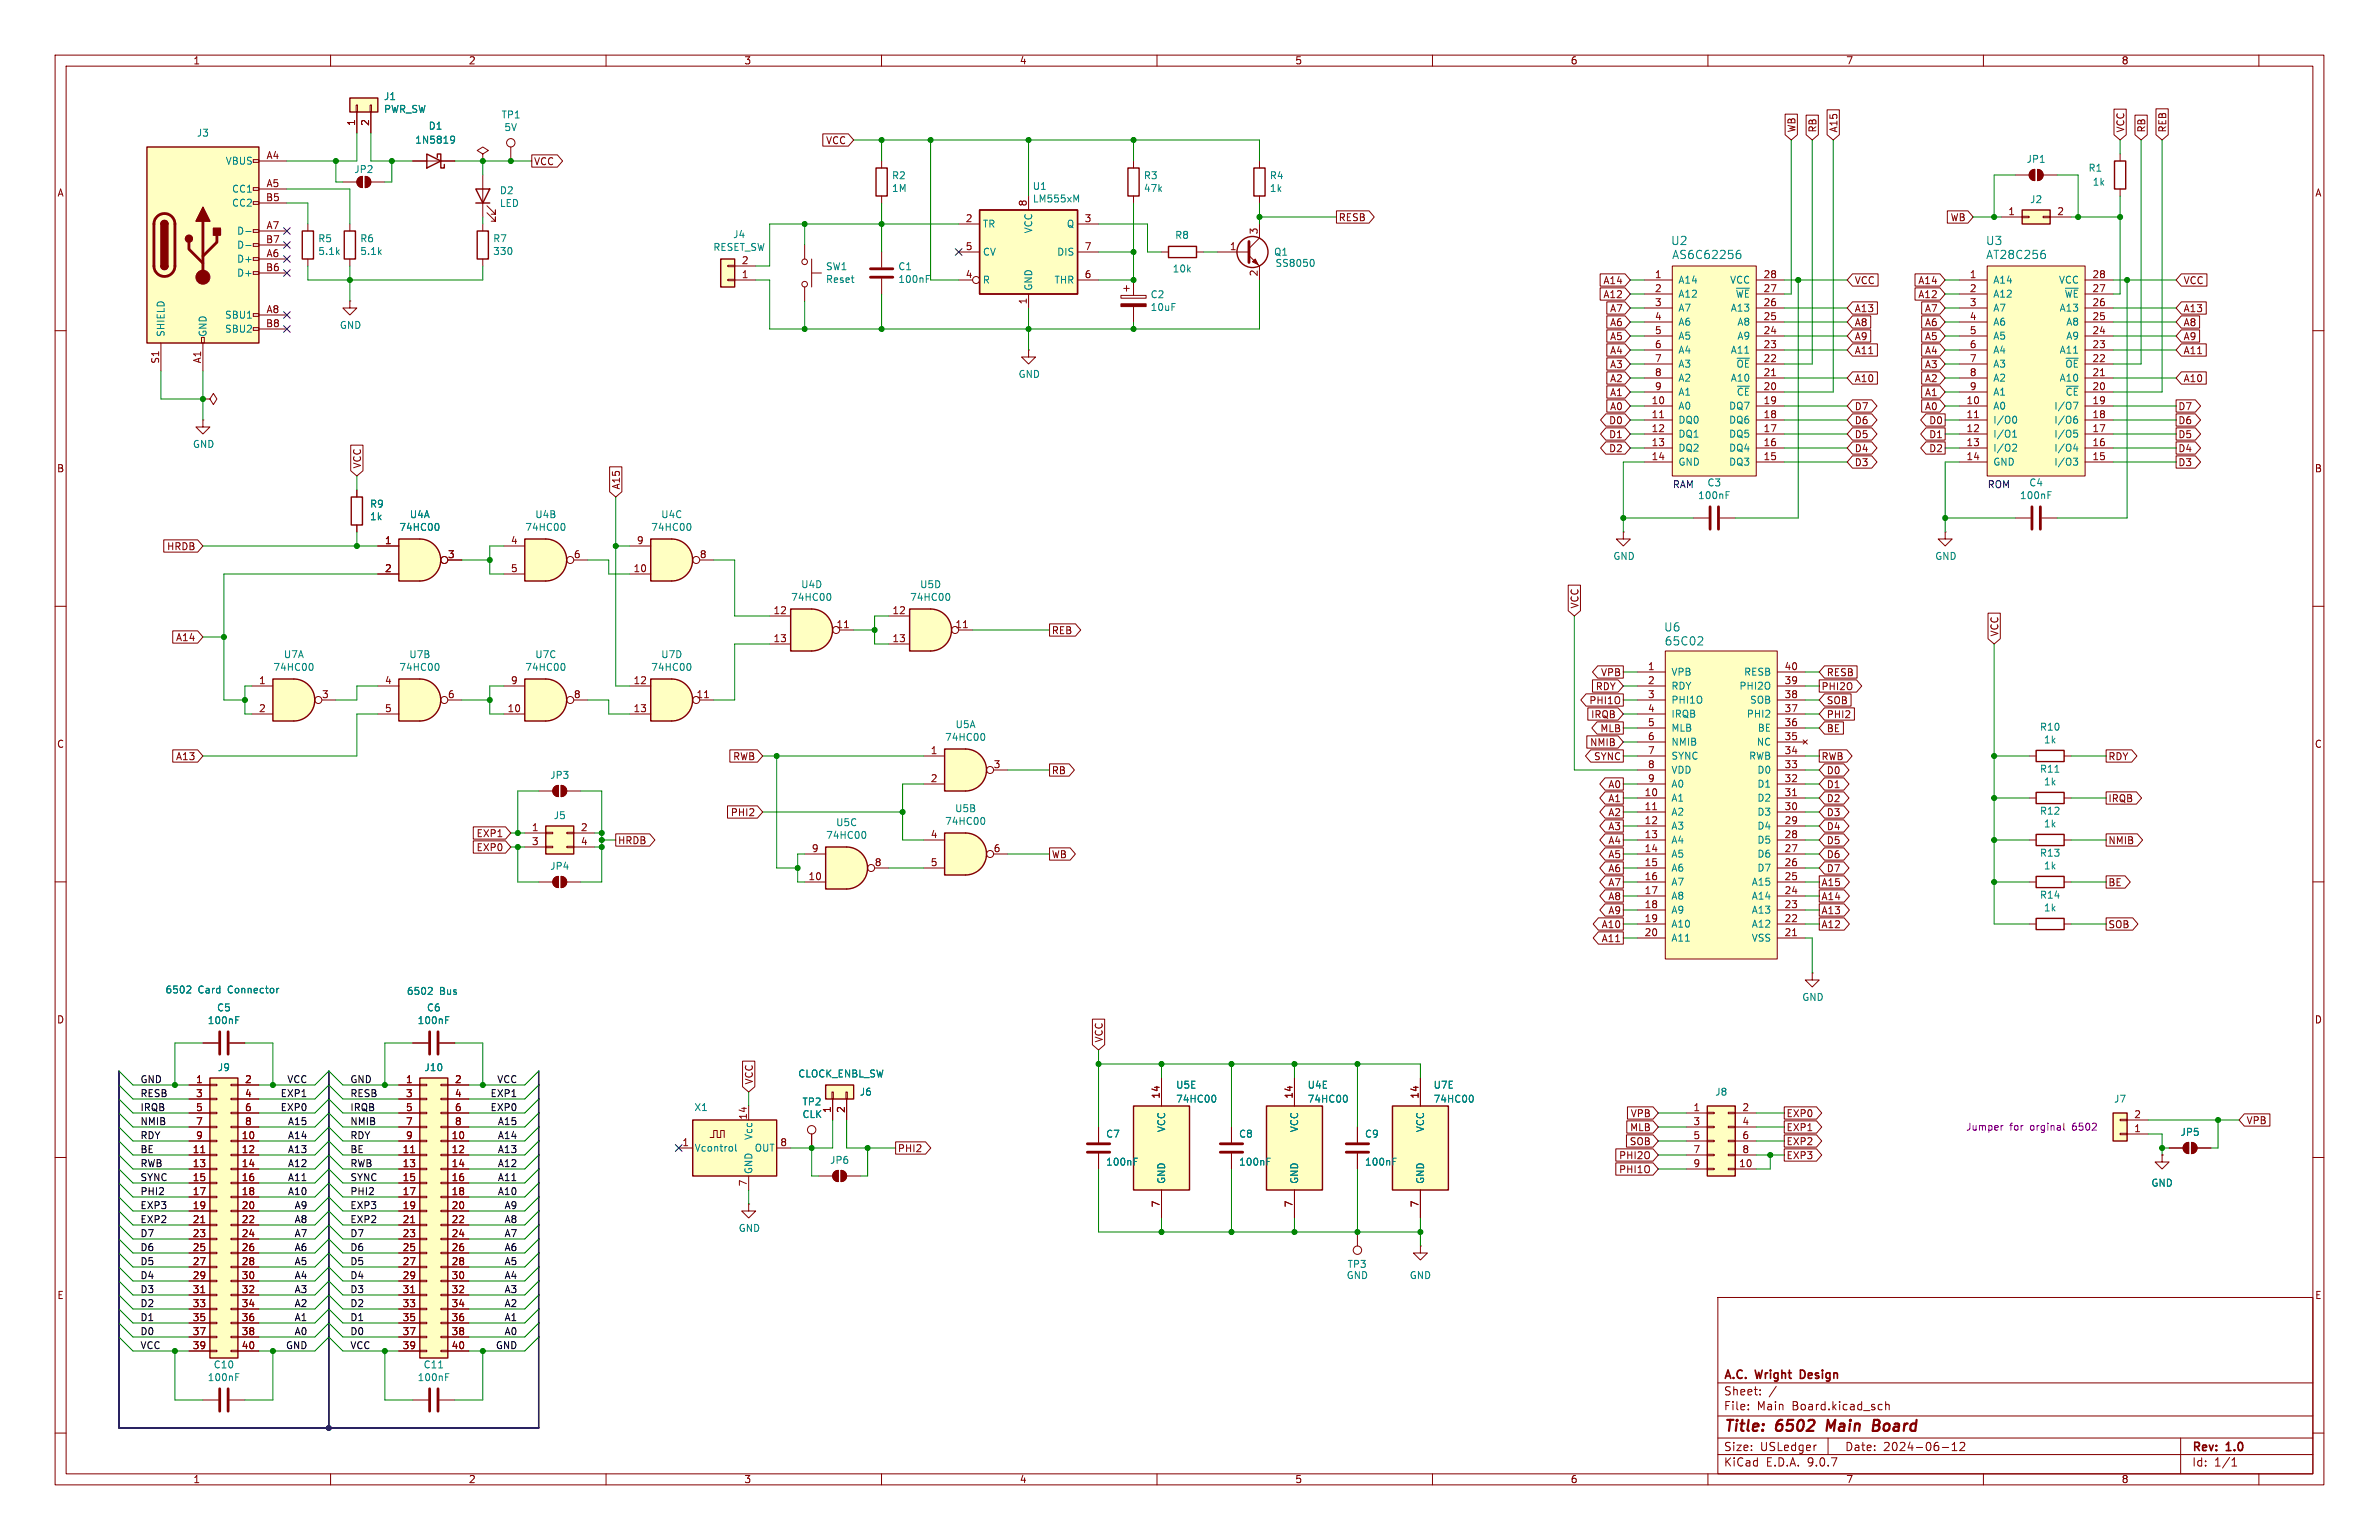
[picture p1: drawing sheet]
<svg xmlns="http://www.w3.org/2000/svg" width="432mm" height="279mm" viewBox="0 0 432 279" stroke-linecap="round" stroke-linejoin="round" font-family="sans-serif">
<defs><g id="words">
<g font-size="2.8" fill="#840000">
<text x="312.8" y="260.3">Title:</text>
<text x="322.5" y="260.3">6502</text>
<text x="332.4" y="260.3">Main</text>
<text x="341.6" y="260.3">Board</text>
</g>
<g font-size="2.1" fill="#008484">
<text x="303.2" y="44.7">U2</text>
<text x="303.4" y="47.2">AS6C62256</text>
<text x="360.4" y="44.7">U3</text>
<text x="360.4" y="47.2">AT28C256</text>
<text x="302" y="114.8">U6</text>
<text x="302.1" y="117.3">65C02</text>
</g>
<g font-size="2.1" fill="#840000">
<text x="312.8" y="250.6">A.C.</text>
<text x="318.8" y="250.6">Wright</text>
<text x="327.4" y="250.6">Design</text>
<text x="312.8" y="256.1">File:</text>
<text x="312.8" y="253.4">Sheet:</text>
<text x="318.9" y="256.1">Main</text>
<text x="325.3" y="256.1">Board.kicad_sch</text>
<text x="312.8" y="263.5">Size:</text>
<text x="319.5" y="263.5">USLedger</text>
<text x="334.8" y="263.5">Date:</text>
<text x="341.8" y="263.5">2024-06-12</text>
<text x="397.8" y="263.7">Rev:</text>
<text x="404.2" y="263.7">1.0</text>
<text x="312.8" y="266.3">KiCad</text>
<text x="320.5" y="266.3">E.D.A.</text>
<text x="328.1" y="266.3">9.0.7</text>
<text x="397.8" y="266.3">Id:</text>
<text x="401.9" y="266.3">1/1</text>
</g>
<g font-size="1.8" fill="#840000">
<text x="35" y="11.9">1</text>
<text x="85" y="11.9">2</text>
<text x="135" y="11.9">3</text>
<text x="185" y="11.9">4</text>
<text x="235" y="11.9">5</text>
<text x="285" y="11.9">6</text>
<text x="335" y="11.9">7</text>
<text x="385" y="11.9">8</text>
<text x="64.5" y="22.9" transform="rotate(-90 64.5 22.9)">1</text>
<text x="67.1" y="22.9" transform="rotate(-90 67.1 22.9)">2</text>
<text x="48.3" y="29">A4</text>
<text x="149.8" y="26.4">VCC</text>
<text x="326.1" y="24.1" transform="rotate(-90 326.1 24.1)">WB</text>
<text x="329.9" y="24.1" transform="rotate(-90 329.9 24.1)">RB</text>
<text x="333.7" y="24.1" transform="rotate(-90 333.7 24.1)">A15</text>
<text x="385.8" y="24.1" transform="rotate(-90 385.8 24.1)">VCC</text>
<text x="389.6" y="24.1" transform="rotate(-90 389.6 24.1)">RB</text>
<text x="393.4" y="24.1" transform="rotate(-90 393.4 24.1)">REB</text>
<text x="10.3" y="35.9">A</text>
<text x="48.3" y="34">A5</text>
<text x="96.8" y="30.2">VCC</text>
<text x="420.1" y="35.9">A</text>
<text x="48.2" y="36.6">B5</text>
<text x="48.3" y="41.7">A7</text>
<text x="175.2" y="40.4">2</text>
<text x="186.4" y="37.5" transform="rotate(-90 186.4 37.5)">8</text>
<text x="196.8" y="40.4">3</text>
<text x="242.9" y="40.3">RESB</text>
<text x="353.9" y="40.3">WB</text>
<text x="364.4" y="39.1">1</text>
<text x="373.3" y="39.1">2</text>
<text x="48.2" y="44.2">B7</text>
<text x="48.3" y="46.7">A6</text>
<text x="175.2" y="45.5">5</text>
<text x="196.8" y="45.5">7</text>
<text x="223.1" y="45.5">1</text>
<text x="228.3" y="42.6" transform="rotate(-90 228.3 42.6)">3</text>
<text x="48.2" y="49.3">B6</text>
<text x="134.5" y="50.5">1</text>
<text x="134.5" y="48">2</text>
<text x="175.2" y="50.5">4</text>
<text x="196.8" y="50.5">6</text>
<text x="228.3" y="50.2" transform="rotate(-90 228.3 50.2)">2</text>
<text x="290.9" y="51.8">A14</text>
<text x="300.3" y="50.5">1</text>
<text x="300.3" y="53.1">2</text>
<text x="320" y="50.5">28</text>
<text x="320" y="53.1">27</text>
<text x="336.5" y="51.8">VCC</text>
<text x="348.1" y="51.8">A14</text>
<text x="357.4" y="50.5">1</text>
<text x="357.4" y="53.1">2</text>
<text x="379.7" y="50.5">28</text>
<text x="379.7" y="53.1">27</text>
<text x="396.2" y="51.8">VCC</text>
<text x="48.2" y="59.4">B8</text>
<text x="48.3" y="56.9">A8</text>
<text x="186.4" y="55.3" transform="rotate(-90 186.4 55.3)">1</text>
<text x="290.9" y="54.3">A12</text>
<text x="292.1" y="56.8">A7</text>
<text x="292.1" y="59.4">A6</text>
<text x="300.3" y="55.6">3</text>
<text x="300.3" y="58.2">4</text>
<text x="320" y="55.6">26</text>
<text x="320" y="58.2">25</text>
<text x="336.5" y="56.8">A13</text>
<text x="336.5" y="59.4">A8</text>
<text x="348.1" y="54.3">A12</text>
<text x="349.3" y="56.8">A7</text>
<text x="349.3" y="59.4">A6</text>
<text x="357.4" y="55.6">3</text>
<text x="357.4" y="58.2">4</text>
<text x="379.7" y="55.6">26</text>
<text x="379.7" y="58.2">25</text>
<text x="396.2" y="59.4">A8</text>
<text x="396.2" y="56.8">A13</text>
<text x="292.1" y="61.9">A5</text>
<text x="292.1" y="64.5">A4</text>
<text x="300.3" y="60.7">5</text>
<text x="300.3" y="63.2">6</text>
<text x="300.3" y="65.8">7</text>
<text x="320" y="60.7">24</text>
<text x="320" y="63.2">23</text>
<text x="320" y="65.8">22</text>
<text x="336.5" y="64.5">A11</text>
<text x="336.5" y="61.9">A9</text>
<text x="349.3" y="61.9">A5</text>
<text x="349.3" y="64.5">A4</text>
<text x="357.4" y="60.7">5</text>
<text x="357.4" y="63.2">6</text>
<text x="357.4" y="65.8">7</text>
<text x="379.7" y="60.7">24</text>
<text x="379.7" y="63.2">23</text>
<text x="379.7" y="65.8">22</text>
<text x="396.2" y="64.5">A11</text>
<text x="396.2" y="61.9">A9</text>
<text x="29" y="66.1" transform="rotate(-90 29 66.1)">S1</text>
<text x="36.6" y="66" transform="rotate(-90 36.6 66)">A1</text>
<text x="292.1" y="67">A3</text>
<text x="292.1" y="69.5">A2</text>
<text x="300.3" y="68.3">8</text>
<text x="300.3" y="70.9">9</text>
<text x="320" y="68.3">21</text>
<text x="320" y="70.9">20</text>
<text x="336.5" y="69.5">A10</text>
<text x="349.3" y="67">A3</text>
<text x="349.3" y="69.5">A2</text>
<text x="357.4" y="68.3">8</text>
<text x="357.4" y="70.9">9</text>
<text x="379.7" y="68.3">21</text>
<text x="379.7" y="70.9">20</text>
<text x="396.2" y="69.5">A10</text>
<text x="292" y="77.2">D0</text>
<text x="292.1" y="72.1">A1</text>
<text x="292.1" y="74.6">A0</text>
<text x="299.7" y="73.4">10</text>
<text x="299.7" y="75.9">11</text>
<text x="320" y="73.4">19</text>
<text x="320" y="75.9">18</text>
<text x="336.5" y="74.6">D7</text>
<text x="336.5" y="77.2">D6</text>
<text x="349.3" y="74.6">A0</text>
<text x="349.3" y="72.1">A1</text>
<text x="350.1" y="77.2">D0</text>
<text x="356.8" y="73.4">10</text>
<text x="356.8" y="75.9">11</text>
<text x="379.7" y="73.4">19</text>
<text x="379.7" y="75.9">18</text>
<text x="395.3" y="74.6">D7</text>
<text x="395.3" y="77.2">D6</text>
<text x="292" y="82.2">D2</text>
<text x="292" y="79.7">D1</text>
<text x="299.7" y="78.5">12</text>
<text x="299.7" y="81">13</text>
<text x="299.7" y="83.6">14</text>
<text x="320" y="78.5">17</text>
<text x="320" y="81">16</text>
<text x="320" y="83.6">15</text>
<text x="336.5" y="79.7">D5</text>
<text x="336.5" y="82.2">D4</text>
<text x="350.1" y="82.2">D2</text>
<text x="350.1" y="79.7">D1</text>
<text x="356.8" y="78.5">12</text>
<text x="356.8" y="81">13</text>
<text x="356.8" y="83.6">14</text>
<text x="379.7" y="78.5">17</text>
<text x="379.7" y="81">16</text>
<text x="379.7" y="83.6">15</text>
<text x="395.3" y="79.7">D5</text>
<text x="395.3" y="82.2">D4</text>
<text x="10.3" y="85.9">B</text>
<text x="65.7" y="85.1" transform="rotate(-90 65.7 85.1)">VCC</text>
<text x="112.7" y="88.9" transform="rotate(-90 112.7 88.9)">A15</text>
<text x="336.5" y="84.8">D3</text>
<text x="395.3" y="84.8">D3</text>
<text x="420.1" y="85.9">B</text>
<text x="30.2" y="100">HRDB</text>
<text x="69.8" y="98.8">1</text>
<text x="81.2" y="101.3">3</text>
<text x="92.6" y="98.8">4</text>
<text x="104.1" y="101.3">6</text>
<text x="115.5" y="98.8">9</text>
<text x="126.9" y="101.3">8</text>
<text x="69.8" y="103.9">2</text>
<text x="92.6" y="103.9">5</text>
<text x="114.9" y="103.9">10</text>
<text x="140.3" y="111.5">12</text>
<text x="161.9" y="111.5">12</text>
<text x="286.7" y="110.5" transform="rotate(-90 286.7 110.5)">VCC</text>
<text x="31.8" y="116.5">A14</text>
<text x="140.3" y="116.6">13</text>
<text x="151.7" y="114">11</text>
<text x="161.9" y="116.6">13</text>
<text x="173.3" y="114">11</text>
<text x="190.8" y="115.3">REB</text>
<text x="362.9" y="115.6" transform="rotate(-90 362.9 115.6)">VCC</text>
<text x="46.9" y="124.2">1</text>
<text x="69.8" y="124.2">4</text>
<text x="92.6" y="124.2">9</text>
<text x="114.9" y="124.2">12</text>
<text x="289.5" y="125.4">RDY</text>
<text x="290.5" y="122.9">VPB</text>
<text x="299" y="121.7">1</text>
<text x="299" y="124.2">2</text>
<text x="323.8" y="121.7">40</text>
<text x="323.8" y="124.2">39</text>
<text x="330.5" y="125.4">PHI2O</text>
<text x="331.5" y="122.9">RESB</text>
<text x="46.9" y="129.3">2</text>
<text x="58.3" y="126.7">3</text>
<text x="69.8" y="129.3">5</text>
<text x="81.2" y="126.7">6</text>
<text x="92" y="129.3">10</text>
<text x="104.1" y="126.7">8</text>
<text x="114.9" y="129.3">13</text>
<text x="126.3" y="126.7">11</text>
<text x="288.4" y="128">PHI1O</text>
<text x="288.7" y="130.5">IRQB</text>
<text x="299" y="126.7">3</text>
<text x="299" y="129.3">4</text>
<text x="299" y="131.8">5</text>
<text x="323.8" y="126.7">38</text>
<text x="323.8" y="129.3">37</text>
<text x="323.8" y="131.8">36</text>
<text x="331.5" y="130.5">PHI2</text>
<text x="331.5" y="128">SOB</text>
<text x="10.3" y="135.9">C</text>
<text x="168.8" y="136.9">1</text>
<text x="288.5" y="135.6">NMIB</text>
<text x="290.4" y="133">MLB</text>
<text x="299" y="134.4">6</text>
<text x="299" y="136.9">7</text>
<text x="323.8" y="134.4">35</text>
<text x="323.8" y="136.9">34</text>
<text x="331.5" y="133">BE</text>
<text x="420.1" y="135.9">C</text>
<text x="31.8" y="138.1">A13</text>
<text x="133" y="138.1">RWB</text>
<text x="168.8" y="142">2</text>
<text x="180.3" y="139.4">3</text>
<text x="190.8" y="140.7">RB</text>
<text x="289.2" y="138.1">SYNC</text>
<text x="291.8" y="143.2">A0</text>
<text x="299" y="139.4">8</text>
<text x="299" y="142">9</text>
<text x="323.8" y="139.4">33</text>
<text x="323.8" y="142">32</text>
<text x="330.5" y="138.1">RWB</text>
<text x="331.5" y="140.7">D0</text>
<text x="331.5" y="143.2">D1</text>
<text x="382.6" y="138.1">RDY</text>
<text x="132.5" y="148.3">PHI2</text>
<text x="291.8" y="148.3">A2</text>
<text x="291.8" y="145.7">A1</text>
<text x="298.4" y="144.5">10</text>
<text x="298.4" y="147.1">11</text>
<text x="298.4" y="149.6">12</text>
<text x="323.8" y="144.5">31</text>
<text x="323.8" y="147.1">30</text>
<text x="323.8" y="149.6">29</text>
<text x="331.5" y="145.7">D2</text>
<text x="331.5" y="148.3">D3</text>
<text x="382.6" y="145.7">IRQB</text>
<text x="86.4" y="152.1">EXP1</text>
<text x="86.4" y="154.6">EXP0</text>
<text x="96.4" y="150.9">1</text>
<text x="96.4" y="153.4">3</text>
<text x="105.3" y="150.9">2</text>
<text x="105.3" y="153.4">4</text>
<text x="112.1" y="153.4">HRDB</text>
<text x="147.2" y="154.7">9</text>
<text x="168.8" y="152.1">4</text>
<text x="180.3" y="154.7">6</text>
<text x="190.8" y="155.9">WB</text>
<text x="291.8" y="150.8">A3</text>
<text x="291.8" y="155.9">A5</text>
<text x="291.8" y="153.4">A4</text>
<text x="298.4" y="152.1">13</text>
<text x="298.4" y="154.7">14</text>
<text x="323.8" y="152.1">28</text>
<text x="323.8" y="154.7">27</text>
<text x="331.5" y="155.9">D6</text>
<text x="331.5" y="153.4">D5</text>
<text x="331.5" y="150.8">D4</text>
<text x="382.6" y="153.4">NMIB</text>
<text x="146.6" y="159.8">10</text>
<text x="158.7" y="157.2">8</text>
<text x="168.8" y="157.2">5</text>
<text x="291.8" y="158.4">A6</text>
<text x="291.8" y="161">A7</text>
<text x="298.4" y="157.2">15</text>
<text x="298.4" y="159.8">16</text>
<text x="323.8" y="157.2">26</text>
<text x="323.8" y="159.8">25</text>
<text x="330.5" y="161">A15</text>
<text x="331.5" y="158.4">D7</text>
<text x="382.6" y="161">BE</text>
<text x="291.8" y="163.5">A8</text>
<text x="291.8" y="166.1">A9</text>
<text x="298.4" y="162.3">17</text>
<text x="298.4" y="164.8">18</text>
<text x="298.4" y="167.4">19</text>
<text x="323.8" y="162.3">24</text>
<text x="323.8" y="164.8">23</text>
<text x="323.8" y="167.4">22</text>
<text x="330.5" y="163.5">A14</text>
<text x="330.5" y="166.1">A13</text>
<text x="290.6" y="171.1">A11</text>
<text x="290.6" y="168.6">A10</text>
<text x="298.4" y="169.9">20</text>
<text x="323.8" y="169.9">21</text>
<text x="330.5" y="168.6">A12</text>
<text x="382.6" y="168.6">SOB</text>
<text x="10.3" y="185.9">D</text>
<text x="420.1" y="185.9">D</text>
<text x="200.3" y="189.2" transform="rotate(-90 200.3 189.2)">VCC</text>
<text x="35.5" y="196.6">1</text>
<text x="44.4" y="196.6">2</text>
<text x="73.6" y="196.6">1</text>
<text x="82.5" y="196.6">2</text>
<text x="136.8" y="196.8" transform="rotate(-90 136.8 196.8)">VCC</text>
<text x="35.5" y="199.1">3</text>
<text x="35.5" y="201.7">5</text>
<text x="44.4" y="199.1">4</text>
<text x="44.4" y="201.7">6</text>
<text x="73.6" y="199.1">3</text>
<text x="73.6" y="201.7">5</text>
<text x="82.5" y="199.1">4</text>
<text x="82.5" y="201.7">6</text>
<text x="135.6" y="203.2" transform="rotate(-90 135.6 203.2)">14</text>
<text x="150.9" y="202" transform="rotate(-90 150.9 202)">1</text>
<text x="153.4" y="202" transform="rotate(-90 153.4 202)">2</text>
<text x="210.6" y="199.4" transform="rotate(-90 210.6 199.4)">14</text>
<text x="234.7" y="199.4" transform="rotate(-90 234.7 199.4)">14</text>
<text x="257.6" y="199.4" transform="rotate(-90 257.6 199.4)">14</text>
<text x="295.9" y="202.9">VPB</text>
<text x="307.3" y="201.7">1</text>
<text x="316.2" y="201.7">2</text>
<text x="324.2" y="202.9">EXP0</text>
<text x="387.3" y="202.9">2</text>
<text x="34.9" y="209.3">11</text>
<text x="35.5" y="204.2">7</text>
<text x="35.5" y="206.8">9</text>
<text x="43.8" y="206.8">10</text>
<text x="43.8" y="209.3">12</text>
<text x="44.4" y="204.2">8</text>
<text x="73" y="209.3">11</text>
<text x="73.6" y="204.2">7</text>
<text x="73.6" y="206.8">9</text>
<text x="81.9" y="206.8">10</text>
<text x="81.9" y="209.3">12</text>
<text x="82.5" y="204.2">8</text>
<text x="123.8" y="208">1</text>
<text x="141.5" y="208">8</text>
<text x="162.9" y="209.2">PHI2</text>
<text x="295.7" y="208">SOB</text>
<text x="295.8" y="205.4">MLB</text>
<text x="307.3" y="204.2">3</text>
<text x="307.3" y="206.8">5</text>
<text x="307.3" y="209.3">7</text>
<text x="316.2" y="204.2">4</text>
<text x="316.2" y="206.8">6</text>
<text x="316.2" y="209.3">8</text>
<text x="324.2" y="205.4">EXP1</text>
<text x="324.2" y="208">EXP2</text>
<text x="387.3" y="205.5">1</text>
<text x="407.7" y="204.2">VPB</text>
<text x="34.9" y="211.8">13</text>
<text x="34.9" y="214.4">15</text>
<text x="43.8" y="211.8">14</text>
<text x="43.8" y="214.4">16</text>
<text x="73" y="211.8">13</text>
<text x="73" y="214.4">15</text>
<text x="81.9" y="211.8">14</text>
<text x="81.9" y="214.4">16</text>
<text x="135.6" y="215.3" transform="rotate(-90 135.6 215.3)">7</text>
<text x="293.8" y="210.5">PHI2O</text>
<text x="293.8" y="213">PHI1O</text>
<text x="307.3" y="211.8">9</text>
<text x="315.6" y="211.8">10</text>
<text x="324.2" y="210.5">EXP3</text>
<text x="34.9" y="216.9">17</text>
<text x="34.9" y="219.5">19</text>
<text x="34.9" y="222">21</text>
<text x="43.8" y="216.9">18</text>
<text x="43.8" y="219.5">20</text>
<text x="43.8" y="222">22</text>
<text x="73" y="216.9">17</text>
<text x="73" y="219.5">19</text>
<text x="73" y="222">21</text>
<text x="81.9" y="216.9">18</text>
<text x="81.9" y="219.5">20</text>
<text x="81.9" y="222">22</text>
<text x="210.6" y="219.1" transform="rotate(-90 210.6 219.1)">7</text>
<text x="234.7" y="219.1" transform="rotate(-90 234.7 219.1)">7</text>
<text x="257.6" y="219.1" transform="rotate(-90 257.6 219.1)">7</text>
<text x="34.9" y="224.5">23</text>
<text x="34.9" y="227.1">25</text>
<text x="43.8" y="224.5">24</text>
<text x="43.8" y="227.1">26</text>
<text x="73" y="224.5">23</text>
<text x="73" y="227.1">25</text>
<text x="81.9" y="224.5">24</text>
<text x="81.9" y="227.1">26</text>
<text x="34.9" y="229.6">27</text>
<text x="34.9" y="232.2">29</text>
<text x="43.8" y="229.6">28</text>
<text x="43.8" y="232.2">30</text>
<text x="73" y="229.6">27</text>
<text x="73" y="232.2">29</text>
<text x="81.9" y="229.6">28</text>
<text x="81.9" y="232.2">30</text>
<text x="10.3" y="235.9">E</text>
<text x="34.9" y="234.7">31</text>
<text x="34.9" y="237.2">33</text>
<text x="34.9" y="239.8">35</text>
<text x="43.8" y="234.7">32</text>
<text x="43.8" y="237.2">34</text>
<text x="43.8" y="239.8">36</text>
<text x="73" y="234.7">31</text>
<text x="73" y="237.2">33</text>
<text x="73" y="239.8">35</text>
<text x="81.9" y="234.7">32</text>
<text x="81.9" y="237.2">34</text>
<text x="81.9" y="239.8">36</text>
<text x="420.1" y="235.9">E</text>
<text x="34.9" y="242.3">37</text>
<text x="34.9" y="244.9">39</text>
<text x="43.8" y="242.3">38</text>
<text x="43.8" y="244.9">40</text>
<text x="73" y="242.3">37</text>
<text x="73" y="244.9">39</text>
<text x="81.9" y="242.3">38</text>
<text x="81.9" y="244.9">40</text>
<text x="35" y="269.3">1</text>
<text x="85" y="269.3">2</text>
<text x="135" y="269.3">3</text>
<text x="185" y="269.3">4</text>
<text x="235" y="269.3">5</text>
<text x="285" y="269.3">6</text>
<text x="335" y="269.3">7</text>
<text x="385" y="269.3">8</text>
</g>
<g font-size="1.8" fill="#008484">
<text x="69.6" y="18.4">J1</text>
<text x="69.6" y="20.7">PWR_SW</text>
<text x="77.7" y="23.7">D1</text>
<text x="90.9" y="21.7">TP1</text>
<text x="91.4" y="24">5V</text>
<text x="35.6" y="25">J3</text>
<text x="75.3" y="26.3">1N5819</text>
<text x="367.7" y="29.7">JP1</text>
<text x="40.9" y="30.1">VBUS</text>
<text x="42" y="35.2">CC1</text>
<text x="64.2" y="31.6">JP2</text>
<text x="90.6" y="35.4">D2</text>
<text x="161.8" y="32.7">R2</text>
<text x="161.8" y="35">1M</text>
<text x="187.4" y="34.6">U1</text>
<text x="207.5" y="32.7">R3</text>
<text x="207.5" y="35">47k</text>
<text x="230.4" y="32.7">R4</text>
<text x="230.4" y="35">1k</text>
<text x="379" y="31.3">R1</text>
<text x="379.7" y="33.9">1k</text>
<text x="42" y="37.7">CC2</text>
<text x="90.6" y="37.7">LED</text>
<text x="178.3" y="41.5">TR</text>
<text x="187.4" y="36.9">LM555xM</text>
<text x="193.5" y="41.5">Q</text>
<text x="368.4" y="37.1">J2</text>
<text x="42.9" y="42.8">D-</text>
<text x="42.9" y="45.3">D-</text>
<text x="42.9" y="47.9">D+</text>
<text x="57.7" y="44.1">R5</text>
<text x="57.7" y="46.5">5.1k</text>
<text x="65.3" y="44.1">R6</text>
<text x="65.3" y="46.5">5.1k</text>
<text x="89.4" y="44.1">R7</text>
<text x="89.4" y="46.5">330</text>
<text x="129.4" y="45.7">RESET_SW</text>
<text x="133" y="43.4">J4</text>
<text x="178.3" y="46.6">CV</text>
<text x="187.6" y="42.4" transform="rotate(-90 187.6 42.4)">VCC</text>
<text x="191.8" y="46.6">DIS</text>
<text x="213.2" y="43.5">R8</text>
<text x="231.1" y="46.6">Q1</text>
<text x="42.9" y="50.4">D+</text>
<text x="149.8" y="49.2">SW1</text>
<text x="149.8" y="51.5">Reset</text>
<text x="163" y="49.2">C1</text>
<text x="163" y="51.5">100nF</text>
<text x="178.3" y="51.7">R</text>
<text x="187.6" y="52.8" transform="rotate(-90 187.6 52.8)">GND</text>
<text x="191.3" y="51.7">THR</text>
<text x="212.7" y="49.6">10k</text>
<text x="231.4" y="48.6">SS8050</text>
<text x="304.5" y="51.7">A14</text>
<text x="313.9" y="51.7">VCC</text>
<text x="361.7" y="51.7">A14</text>
<text x="373.6" y="51.7">VCC</text>
<text x="40.8" y="58">SBU1</text>
<text x="61.6" y="59.9">GND</text>
<text x="208.7" y="54.3">C2</text>
<text x="208.7" y="56.6">10uF</text>
<text x="304.5" y="54.2">A12</text>
<text x="304.5" y="56.7">A7</text>
<text x="304.5" y="59.3">A6</text>
<text x="314" y="56.7">A13</text>
<text x="315" y="54.2">~{WE}</text>
<text x="315.3" y="59.3">A8</text>
<text x="361.7" y="54.2">A12</text>
<text x="361.7" y="56.7">A7</text>
<text x="361.7" y="59.3">A6</text>
<text x="373.7" y="56.7">A13</text>
<text x="374.6" y="54.2">~{WE}</text>
<text x="374.9" y="59.3">A8</text>
<text x="30.1" y="61.2" transform="rotate(-90 30.1 61.2)">SHIELD</text>
<text x="37.7" y="61.2" transform="rotate(-90 37.7 61.2)">GND</text>
<text x="40.8" y="60.6">SBU2</text>
<text x="304.5" y="61.8">A5</text>
<text x="304.5" y="64.4">A4</text>
<text x="314" y="64.4">A11</text>
<text x="315.3" y="61.8">A9</text>
<text x="361.7" y="61.8">A5</text>
<text x="361.7" y="64.4">A4</text>
<text x="373.7" y="64.4">A11</text>
<text x="374.9" y="61.8">A9</text>
<text x="184.8" y="68.8">GND</text>
<text x="304.5" y="66.9">A3</text>
<text x="304.5" y="69.4">A2</text>
<text x="304.5" y="72">A1</text>
<text x="314" y="69.4">A10</text>
<text x="315.1" y="66.9">~{OE}</text>
<text x="315.1" y="72">~{CE}</text>
<text x="361.7" y="66.9">A3</text>
<text x="361.7" y="69.4">A2</text>
<text x="361.7" y="72">A1</text>
<text x="373.7" y="69.4">A10</text>
<text x="374.8" y="66.9">~{OE}</text>
<text x="374.8" y="72">~{CE}</text>
<text x="304.5" y="74.5">A0</text>
<text x="304.5" y="77.1">DQ0</text>
<text x="313.7" y="74.5">DQ7</text>
<text x="313.7" y="77.1">DQ6</text>
<text x="361.7" y="74.5">A0</text>
<text x="361.7" y="77.1">I/O0</text>
<text x="372.8" y="74.5">I/O7</text>
<text x="372.8" y="77.1">I/O6</text>
<text x="34.9" y="81.5">GND</text>
<text x="304.5" y="79.6">DQ1</text>
<text x="304.5" y="82.1">DQ2</text>
<text x="313.7" y="79.6">DQ5</text>
<text x="313.7" y="82.1">DQ4</text>
<text x="361.7" y="79.6">I/O1</text>
<text x="361.7" y="82.1">I/O2</text>
<text x="372.8" y="79.6">I/O5</text>
<text x="372.8" y="82.1">I/O4</text>
<text x="304.5" y="84.7">GND</text>
<text x="309.8" y="88.4">C3</text>
<text x="313.7" y="84.7">DQ3</text>
<text x="361.7" y="84.7">GND</text>
<text x="368.2" y="88.4">C4</text>
<text x="372.8" y="84.7">I/O3</text>
<text x="67.1" y="92.3">R9</text>
<text x="67.1" y="94.6">1k</text>
<text x="74.3" y="94.2">U4A</text>
<text x="97.1" y="94.2">U4B</text>
<text x="119.9" y="94.2">U4C</text>
<text x="308.1" y="90.8">100nF</text>
<text x="366.5" y="90.8">100nF</text>
<text x="72.4" y="96.5">74HC00</text>
<text x="95.2" y="96.5">74HC00</text>
<text x="118.1" y="96.5">74HC00</text>
<text x="292.7" y="101.8">GND</text>
<text x="351.2" y="101.8">GND</text>
<text x="145.3" y="106.9">U4D</text>
<text x="166.9" y="106.9">U5D</text>
<text x="143.5" y="109.2">74HC00</text>
<text x="165.1" y="109.2">74HC00</text>
<text x="51.4" y="119.6">U7A</text>
<text x="74.2" y="119.6">U7B</text>
<text x="97.1" y="119.6">U7C</text>
<text x="119.9" y="119.6">U7D</text>
<text x="49.5" y="121.9">74HC00</text>
<text x="72.4" y="121.9">74HC00</text>
<text x="95.2" y="121.9">74HC00</text>
<text x="118.1" y="121.9">74HC00</text>
<text x="303.3" y="122.8">VPB</text>
<text x="303.3" y="125.3">RDY</text>
<text x="315.6" y="125.3">PHI2O</text>
<text x="316.5" y="122.8">RESB</text>
<text x="303.3" y="127.9">PHI1O</text>
<text x="303.3" y="130.4">IRQB</text>
<text x="316.9" y="130.4">PHI2</text>
<text x="317.6" y="127.9">SOB</text>
<text x="171.4" y="134.6">74HC00</text>
<text x="173.3" y="132.3">U5A</text>
<text x="303.3" y="132.9">MLB</text>
<text x="303.3" y="135.5">NMIB</text>
<text x="318.8" y="135.5">NC</text>
<text x="318.9" y="132.9">BE</text>
<text x="370.2" y="132.8">R10</text>
<text x="370.9" y="135.1">1k</text>
<text x="99.8" y="141.5">JP3</text>
<text x="303.3" y="138">SYNC</text>
<text x="303.3" y="140.6">VDD</text>
<text x="303.3" y="143.1">A0</text>
<text x="317.4" y="138">RWB</text>
<text x="318.9" y="140.6">D0</text>
<text x="318.9" y="143.1">D1</text>
<text x="370.2" y="140.4">R11</text>
<text x="370.9" y="142.7">1k</text>
<text x="100.4" y="148.8">J5</text>
<text x="171.4" y="149.9">74HC00</text>
<text x="173.3" y="147.5">U5B</text>
<text x="303.3" y="145.6">A1</text>
<text x="303.3" y="148.2">A2</text>
<text x="318.9" y="145.6">D2</text>
<text x="318.9" y="148.2">D3</text>
<text x="370.2" y="148">R12</text>
<text x="149.8" y="152.4">74HC00</text>
<text x="151.7" y="150.1">U5C</text>
<text x="303.3" y="150.7">A3</text>
<text x="303.3" y="153.3">A4</text>
<text x="303.3" y="155.8">A5</text>
<text x="318.9" y="150.7">D4</text>
<text x="318.9" y="153.3">D5</text>
<text x="318.9" y="155.8">D6</text>
<text x="370.2" y="155.6">R13</text>
<text x="370.9" y="150.3">1k</text>
<text x="99.8" y="158">JP4</text>
<text x="303.3" y="158.3">A6</text>
<text x="303.3" y="160.9">A7</text>
<text x="317.9" y="160.9">A15</text>
<text x="318.9" y="158.3">D7</text>
<text x="370.9" y="157.9">1k</text>
<text x="303.3" y="163.4">A8</text>
<text x="303.3" y="166">A9</text>
<text x="317.9" y="163.4">A14</text>
<text x="317.9" y="166">A13</text>
<text x="370.2" y="163.2">R14</text>
<text x="370.9" y="165.6">1k</text>
<text x="303.3" y="168.5">A10</text>
<text x="303.3" y="171">A11</text>
<text x="317.9" y="168.5">A12</text>
<text x="317.9" y="171">VSS</text>
<text x="29.9" y="180.4">6502</text>
<text x="36" y="180.4">Card</text>
<text x="39.3" y="183.7">C5</text>
<text x="41.5" y="180.4">Connector</text>
<text x="73.8" y="180.7">6502</text>
<text x="77.4" y="183.7">C6</text>
<text x="79.8" y="180.7">Bus</text>
<text x="327" y="181.8">GND</text>
<text x="37.6" y="186">100nF</text>
<text x="75.7" y="186">100nF</text>
<text x="39.4" y="194.5">J9</text>
<text x="76.9" y="194.5">J10</text>
<text x="144.8" y="195.7">CLOCK_ENBL_SW</text>
<text x="213.4" y="197.7">U5E</text>
<text x="237.2" y="197.7">U4E</text>
<text x="260.1" y="197.7">U7E</text>
<text x="125.9" y="201.8">X1</text>
<text x="145.6" y="200.8">TP2</text>
<text x="145.6" y="203">CLK</text>
<text x="156" y="199">J6</text>
<text x="213.4" y="200.3">74HC00</text>
<text x="237.2" y="200.3">74HC00</text>
<text x="260.1" y="200.3">74HC00</text>
<text x="311.2" y="199">J8</text>
<text x="383.6" y="200.3">J7</text>
<text x="126" y="209.1">Vcontrol</text>
<text x="136.8" y="206.9" transform="rotate(-90 136.8 206.9)">Vcc</text>
<text x="136.9" y="209.1">OUT</text>
<text x="200.7" y="206.6">C7</text>
<text x="211.7" y="205.5" transform="rotate(-90 211.7 205.5)">VCC</text>
<text x="224.8" y="206.6">C8</text>
<text x="235.8" y="205.5" transform="rotate(-90 235.8 205.5)">VCC</text>
<text x="247.7" y="206.6">C9</text>
<text x="258.7" y="205.5" transform="rotate(-90 258.7 205.5)">VCC</text>
<text x="395.7" y="206.3">JP5</text>
<text x="136.8" y="213.1" transform="rotate(-90 136.8 213.1)">GND</text>
<text x="150.6" y="211.4">JP6</text>
<text x="200.7" y="211.7">100nF</text>
<text x="211.7" y="214.9" transform="rotate(-90 211.7 214.9)">GND</text>
<text x="224.8" y="211.7">100nF</text>
<text x="235.8" y="214.9" transform="rotate(-90 235.8 214.9)">GND</text>
<text x="247.7" y="211.7">100nF</text>
<text x="258.7" y="214.9" transform="rotate(-90 258.7 214.9)">GND</text>
<text x="390.4" y="215.5">GND</text>
<text x="134" y="223.7">GND</text>
<text x="244.3" y="232.3">GND</text>
<text x="244.5" y="230.2">TP3</text>
<text x="255.8" y="232.3">GND</text>
<text x="37.6" y="250.8">100nF</text>
<text x="38.7" y="248.5">C10</text>
<text x="75.7" y="250.8">100nF</text>
<text x="76.8" y="248.5">C11</text>
</g>
<g font-size="1.8" fill="#0000c2">
<text x="303.5" y="88.7">RAM</text>
<text x="360.7" y="88.7">ROM</text>
</g>
<g font-size="1.8">
<text x="25.4" y="196.6">GND</text>
<text x="52" y="196.6">VCC</text>
<text x="63.5" y="196.6">GND</text>
<text x="90.1" y="196.6">VCC</text>
<text x="25.4" y="199.1">RESB</text>
<text x="25.4" y="201.7">IRQB</text>
<text x="50.8" y="201.7">EXP0</text>
<text x="50.8" y="199.1">EXP1</text>
<text x="63.5" y="201.7">IRQB</text>
<text x="63.5" y="199.1">RESB</text>
<text x="88.9" y="199.1">EXP1</text>
<text x="88.9" y="201.7">EXP0</text>
<text x="25.4" y="209.3">BE</text>
<text x="25.4" y="206.7">RDY</text>
<text x="25.4" y="204.2">NMIB</text>
<text x="52.2" y="209.3">A13</text>
<text x="52.2" y="204.2">A15</text>
<text x="52.2" y="206.7">A14</text>
<text x="63.5" y="206.7">RDY</text>
<text x="63.5" y="209.3">BE</text>
<text x="63.5" y="204.2">NMIB</text>
<text x="90.3" y="204.2">A15</text>
<text x="90.3" y="206.7">A14</text>
<text x="90.3" y="209.3">A13</text>
<text x="25.4" y="211.8">RWB</text>
<text x="25.4" y="214.4">SYNC</text>
<text x="52.2" y="214.4">A11</text>
<text x="52.2" y="211.8">A12</text>
<text x="63.5" y="211.8">RWB</text>
<text x="63.5" y="214.4">SYNC</text>
<text x="90.3" y="211.8">A12</text>
<text x="90.3" y="214.4">A11</text>
<text x="25.4" y="219.4">EXP3</text>
<text x="25.4" y="222">EXP2</text>
<text x="25.4" y="216.9">PHI2</text>
<text x="52.2" y="216.9">A10</text>
<text x="53.4" y="222">A8</text>
<text x="53.4" y="219.4">A9</text>
<text x="63.5" y="222">EXP2</text>
<text x="63.5" y="219.4">EXP3</text>
<text x="63.5" y="216.9">PHI2</text>
<text x="90.3" y="216.9">A10</text>
<text x="91.5" y="222">A8</text>
<text x="91.5" y="219.4">A9</text>
<text x="25.4" y="227.1">D6</text>
<text x="25.4" y="224.5">D7</text>
<text x="53.4" y="227.1">A6</text>
<text x="53.4" y="224.5">A7</text>
<text x="63.5" y="227.1">D6</text>
<text x="63.5" y="224.5">D7</text>
<text x="91.5" y="227.1">A6</text>
<text x="91.5" y="224.5">A7</text>
<text x="25.4" y="232.1">D4</text>
<text x="25.4" y="229.6">D5</text>
<text x="53.4" y="232.1">A4</text>
<text x="53.4" y="229.6">A5</text>
<text x="63.5" y="232.1">D4</text>
<text x="63.5" y="229.6">D5</text>
<text x="91.5" y="232.1">A4</text>
<text x="91.5" y="229.6">A5</text>
<text x="25.4" y="234.7">D3</text>
<text x="25.4" y="237.2">D2</text>
<text x="25.4" y="239.8">D1</text>
<text x="53.4" y="237.2">A2</text>
<text x="53.4" y="239.8">A1</text>
<text x="53.4" y="234.7">A3</text>
<text x="63.5" y="234.7">D3</text>
<text x="63.5" y="239.8">D1</text>
<text x="63.5" y="237.2">D2</text>
<text x="91.5" y="234.7">A3</text>
<text x="91.5" y="239.8">A1</text>
<text x="91.5" y="237.2">A2</text>
<text x="25.4" y="244.8">VCC</text>
<text x="25.4" y="242.3">D0</text>
<text x="51.8" y="244.8">GND</text>
<text x="53.4" y="242.3">A0</text>
<text x="63.5" y="242.3">D0</text>
<text x="63.5" y="244.8">VCC</text>
<text x="89.9" y="244.8">GND</text>
<text x="91.5" y="242.3">A0</text>
</g>
<g font-size="1.8" fill="#840084">
<text x="356.8" y="205.3">Jumper</text>
<text x="364.8" y="205.3">for</text>
<text x="368.6" y="205.3">orginal</text>
<text x="376.4" y="205.3">6502</text>
</g>
</g></defs>
<g fill="none" stroke="#840000" stroke-width=".18">
<path d="M10 10h411.8v259.4h-411.8zM12 12h407.8v255.4h-407.8zM60 10v2M110 10v2M160 10v2M210 10v2M260 10v2M310 10v2M360 10v2M410 10v2M10 60h2M419.8 60h2"/>
<path d="M10 110h2M419.8 110h2M10 160h2M419.8 160h2M10 210h2M419.8 210h2M311.8 235.4h108v32h-108zM10 260h2M311.8 256.9h108M311.8 250.9h108M317.3 255.6v.2M317.3 254.9v.1"/>
<path d="M319.5 252.9v.2M319.5 252.2v.1M322.4 251.5l-1.3 1.9M341.2 254.8l.4 .1M341.6 255.7l-.4 .1M342.3 254.9l.2-.1 .3 .1 .1 .9M342.3 254.3v1.5M419.8 260h2M60 267.4v2M110 267.4v2M160 267.4v2M210 267.4v2"/>
<path d="M260 267.4v2M310 267.4v2M311.8 263.9h108M311.8 260.9h108M329.5 262.2h.2M331.8 260.9v3M352.5 262.6h1.2M354.3 263.2h.9M354.3 262.1l.5-.4v1.5M355.8 261.8l.5-.1 .2 .1 .1 .3-.9 1.1h.9M360 267.4v2M395.8 260.9v6.5"/>
<path d="M405.1 266h.9M405.1 264.9l.4-.4v1.5M410 267.4v2"/>
</g>
<path d="M331.8 257.6l-.3 2M340 258.6h.7M340.7 258.6l.3 .1M340.8 257.6h-.6l-.3 2 1-.1M340.9 258.5l-.2 .1" fill="none" stroke="#840000" stroke-width=".4"/>
<path d="M327.1 248.6h-.3v1.5h.3" fill="none" stroke="#840000" stroke-width=".3"/>
<path d="M309.9 200.7h5.1v12.7h-5.1z" fill="#ffffc2"/>
<path d="M309.9 200.7h5.1v12.7h-5.1z" fill="none" stroke="#840000" stroke-width=".25"/>
<g fill="none" stroke="#840000" stroke-width=".18">
<path d="M294.6 96.5v1.3h1.3l-1.3 1.3-1.2-1.3h1.2M294.6 96.5h.1M135.9 218.4v1.3h1.3l-1.3 1.3-1.3-1.3h1.3M135.9 218.4h.1M306.1 201.9h3.8M306.1 204.5h3.8M306.1 207h3.8M306.1 209.6h3.8M306.1 212.1h3.8M309.9 201.8h1.2v.3h-1.2zM309.9 204.3h1.2v.3h-1.2zM309.9 206.9h1.2v.2h-1.2z"/>
<path d="M309.9 209.4h1.2v.3h-1.2zM309.9 212h1.2v.2h-1.2zM313.7 201.8h1.3v.3h-1.3zM313.7 204.3h1.3v.3h-1.3zM313.7 206.9h1.3v.2h-1.3zM313.7 209.4h1.3v.3h-1.3zM313.7 212h1.3v.2h-1.3zM315 201.9h3.8M315 204.5h3.8M315 207h3.8M315 209.6h3.8M315 212.1h3.8"/>
</g>
<path d="M125.7 203.2h15.3v10.2h-15.3z" fill="#ffffc2"/>
<path d="M125.7 203.2h15.3v10.2h-15.3z" fill="none" stroke="#840000" stroke-width=".25"/>
<path d="M123.2 208.3h2.5M128.9 206.4h.6v-1.3h.7v1.3h.6v-1.3h.6v1.3M135.9 200.7v2.5M135.9 213.4v2.5M141 208.3h2.5M148.6 213.4h2.5M151.4 212.6l.7-.3v2.1a1.02 1.02 0 0 1-.9-.7 1.02 1.02 0 0 1 .2-1.1zM152.7 212.3a1.02 1.02 0 0 1 1 1.1 1.02 1.02 0 0 1-1 1zM153.7 213.4h2.5" fill="none" stroke="#840000" stroke-width=".18"/>
<path d="M132.9 208.1v.6M133.5 207.6v1.1l.2 .2" fill="none" stroke="#008484" stroke-width=".18"/>
<g fill="#840000" stroke="#840000" stroke-width=".18">
<path d="M151.4 212.6l.7-.3v2.1a1.02 1.02 0 0 1-.9-.7 1.02 1.02 0 0 1 .2-1.1z"/>
<path d="M152.7 212.3a1.02 1.02 0 0 1 1 1.1 1.02 1.02 0 0 1-1 1z"/>
</g>
<path d="M149.9 196.9h5v2.5h-5z" fill="#ffffc2"/>
<path d="M149.9 196.9h5v2.5h-5z" fill="none" stroke="#840000" stroke-width=".25"/>
<g fill="none" stroke="#840000" stroke-width=".18">
<path d="M151 198.1h.3v1.3h-.3zM151.1 199.4v3.8M153.5 198.1h.3v1.3h-.3zM153.7 199.4v3.8M147.3 205.7v2.6M246.4 223.5v2.6M257.8 226.1v1.2h1.3l-1.3 1.3-1.3-1.3h1.3M257.8 226.1h.1"/>
<circle cx="147.3" cy="205" r=".76"/>
<circle cx="246.4" cy="226.8" r=".76"/>
</g>
<path d="M130.8 47h2.5v5.1h-2.5z" fill="#ffffc2"/>
<path d="M130.8 47h2.5v5.1h-2.5z" fill="none" stroke="#840000" stroke-width=".25"/>
<path d="M132.1 50.7h1.2v.2h-1.2zM132.1 48.1h1.2v.3h-1.2zM133.3 50.8h3.9M133.3 48.3h3.9" fill="none" stroke="#840000" stroke-width=".18"/>
<path d="M205.7 200.7h10.2v15.2h-10.2z" fill="#ffffc2"/>
<path d="M205.7 200.7h10.2v15.2h-10.2z" fill="none" stroke="#840000" stroke-width=".25"/>
<g fill="none" stroke="#840000" stroke-width=".18">
<path d="M146 44.5v2.5M146 52.1v2.5M147.3 49.5h1.8M147.3 47v5.1M210.8 195.6v5.1M210.8 215.9v5.1M223.5 204.5v2.8M223.5 209.3v2.8"/>
<circle cx="146.1" cy="47.5" r=".51"/>
<circle cx="146.1" cy="51.6" r=".51"/>
</g>
<path d="M220.4 198.7a.79 .79 0 0 1 0 1.3M230 210.7h.4M230 210.1h.6" fill="none" stroke="#008484" stroke-width=".18"/>
<path d="M221.5 207.5h4.1M221.5 209h4.1" fill="none" stroke="#840000" stroke-width=".51"/>
<path d="M177.8 38.1h17.8v15.2h-17.8z" fill="#ffffc2"/>
<path d="M177.8 38.1h17.8v15.2h-17.8z" fill="none" stroke="#840000" stroke-width=".25"/>
<g fill="none" stroke="#840000" stroke-width=".18">
<path d="M186.7 35.6v2.5M174 40.6h3.8M174 45.7h3.8M174 50.8h2.5M186.7 53.3v2.6M195.6 40.6h3.8M195.6 45.7h3.8M195.6 50.8h3.8"/>
<circle cx="177.2" cy="50.8" r=".63"/>
</g>
<path d="M195.3 36.3l.5-.9v1.2" fill="none" stroke="#008484" stroke-width=".18"/>
<path d="M168.9 110.5a3.8 3.8 0 0 1 3.8 3.8 3.8 3.8 0 0 1-3.8 3.8z" fill="#ffffc2" stroke="#ffffc2" stroke-width=".18"/>
<path d="M165.1 110.5h3.8v7.6h-3.8z" fill="#ffffc2"/>
<path d="M165.1 110.5h3.8a3.8 3.8 0 0 1 3.8 3.8 3.8 3.8 0 0 1-3.8 3.8h-3.8z" fill="none" stroke="#840000" stroke-width=".25"/>
<g fill="none" stroke="#840000" stroke-width=".18">
<path d="M161.3 111.8h3.8M161.3 116.8h3.8M174 114.3h2.5M174.9 113.9h.7"/>
<circle cx="173.4" cy="114.3" r=".63"/>
</g>
<path d="M172.1 107.7a.79 .79 0 0 1 0 1.2" fill="none" stroke="#008484" stroke-width=".18"/>
<path d="M303.5 48.3h15.3v38.1h-15.3z" fill="#ffffc2"/>
<g fill="none" stroke="#840000" stroke-width=".18">
<path d="M298.4 50.8h5.1M298.4 53.3h5.1M298.4 55.9h5.1M298.4 58.4h5.1M303.5 48.3h15.3v38.1h-15.3zM318.8 50.8h5M318.8 53.3h5M318.8 55.9h5M318.8 58.4h5M298.4 61h5.1M298.4 63.5h5.1M298.4 66h5.1"/>
<path d="M298.4 68.6h5.1M298.4 71.1h5.1M298.4 73.7h5.1M298.4 76.2h5.1M298.4 78.7h5.1M301.2 75.8h.8M318.8 61h5M318.8 63.5h5M318.8 66h5M318.8 68.6h5M318.8 71.1h5M318.8 73.7h5"/>
<path d="M318.8 76.2h5M318.8 78.7h5M321.6 68.2h.7M298.4 81.3h5.1M298.4 83.8h5.1M318.8 81.3h5M318.8 83.8h5"/>
</g>
<path d="M315.3 46.1l.4-.1 .3 .3-.2 .5h-.5M315.8 45.4a.53 .53 0 0 0-.6 .4" fill="none" stroke="#008484" stroke-width=".18"/>
<path d="M147.3 110.5a3.8 3.8 0 0 1 3.8 3.8 3.8 3.8 0 0 1-3.8 3.8z" fill="#ffffc2" stroke="#ffffc2" stroke-width=".18"/>
<path d="M143.5 110.5h3.8v7.6h-3.8z" fill="#ffffc2"/>
<path d="M143.5 110.5h3.8a3.8 3.8 0 0 1 3.8 3.8 3.8 3.8 0 0 1-3.8 3.8h-3.8z" fill="none" stroke="#840000" stroke-width=".25"/>
<g fill="none" stroke="#840000" stroke-width=".18">
<path d="M139.7 111.8h3.8M139.7 116.8h3.8M152.4 114.3h2.5M153.3 113.9h.7M246.4 204.5v2.8M246.4 209.3v2.8"/>
<circle cx="151.8" cy="114.3" r=".63"/>
</g>
<path d="M150.5 107.7a.79 .79 0 0 1 0 1.2M252.8 210.7h.5M252.8 210.1h.6" fill="none" stroke="#008484" stroke-width=".18"/>
<path d="M244.3 207.5h4.1M244.3 209h4.1" fill="none" stroke="#840000" stroke-width=".51"/>
<path d="M252.7 200.7h10.2v15.2h-10.2z" fill="#ffffc2"/>
<path d="M252.7 200.7h10.2v15.2h-10.2z" fill="none" stroke="#840000" stroke-width=".25"/>
<path d="M257.8 195.6v5.1M257.8 215.9v5.1" fill="none" stroke="#840000" stroke-width=".18"/>
<path d="M267.1 198.7a.79 .79 0 0 1 0 1.3" fill="none" stroke="#008484" stroke-width=".18"/>
<path d="M229.9 200.7h10.1v15.2h-10.1z" fill="#ffffc2"/>
<path d="M159 30.5h2v5.1h-2zM229.9 200.7h10.1v15.2h-10.1z" fill="none" stroke="#840000" stroke-width=".25"/>
<path d="M160 29.2v1.3M160 35.6v1.2M160 45.7v2.8M160 50.5v2.8M186.7 63.5v1.3h1.3l-1.3 1.2-1.3-1.2h1.3M186.7 63.5h.1M234.9 195.6v5.1M234.9 215.9v5.1" fill="none" stroke="#840000" stroke-width=".18"/>
<path d="M168.1 50.6h.5M168.1 50h.6M244.2 198.7a.79 .79 0 0 1 0 1.3" fill="none" stroke="#008484" stroke-width=".18"/>
<path d="M158 48.8h4.1M158 50.3h4.1" fill="none" stroke="#840000" stroke-width=".51"/>
<path d="M121.9 97.8a3.8 3.8 0 0 1 3.8 3.8 3.8 3.8 0 0 1-3.8 3.8z" fill="#ffffc2" stroke="#ffffc2" stroke-width=".18"/>
<path d="M118.1 97.8h3.8v7.6h-3.8z" fill="#ffffc2"/>
<g fill="none" stroke="#840000" stroke-width=".25">
<path d="M204.7 30.5h2.1v5.1h-2.1zM227.6 30.5h2v5.1h-2zM212.1 44.7h5.1v2h-5.1zM118.1 97.8h3.8a3.8 3.8 0 0 1 3.8 3.8 3.8 3.8 0 0 1-3.8 3.8h-3.8z"/>
<circle cx="227.3" cy="45.7" r="2.82"/>
</g>
<g fill="none" stroke="#840000" stroke-width=".18">
<path d="M205.7 29.2v1.3M205.7 35.6v1.2M228.6 29.2v1.3M228.6 35.6v1.2M203.5 53.6h4.5v.5h-4.5zM204 52.3h1M204.5 51.8v1M205.7 50.8v2.8M205.7 55.6v2.8M210.8 45.7h1.3M217.2 45.7h1.2M221 45.7h5.7"/>
<path d="M226.7 46.4l1.9 1.9v2.5M228.6 40.6v2.6l-1.9 1.9M114.3 99.1h3.8M114.3 104.1h3.8M127 101.6h2.5"/>
<circle cx="126.4" cy="101.6" r=".63"/>
</g>
<path d="M238.2 47.1a.79 .79 0 0 1 0 1.2M125.1 95a.79 .79 0 0 1 0 1.2" fill="none" stroke="#008484" stroke-width=".18"/>
<g fill="#840000" stroke="#840000" stroke-width=".18">
<path d="M203.5 55.1h4.5v.5h-4.5z"/>
<path d="M227.3 47.5l.5-.5 .5 1z"/>
</g>
<path d="M226.7 43.8v3.8" fill="none" stroke="#840000" stroke-width=".51"/>
<path d="M121.9 123.2a3.8 3.8 0 0 1 3.8 3.8 3.8 3.8 0 0 1-3.8 3.8z" fill="#ffffc2" stroke="#ffffc2" stroke-width=".18"/>
<path d="M118.1 123.2h3.8v7.6h-3.8z" fill="#ffffc2"/>
<path d="M118.1 123.2h3.8a3.8 3.8 0 0 1 3.8 3.8 3.8 3.8 0 0 1-3.8 3.8h-3.8z" fill="none" stroke="#840000" stroke-width=".25"/>
<g fill="none" stroke="#840000" stroke-width=".18">
<path d="M114.3 124.5h3.8M114.3 129.5h3.8M127 127h2.5M127.9 126.6h.7"/>
<circle cx="126.4" cy="127" r=".63"/>
</g>
<path d="M125.1 120.4a.79 .79 0 0 1 0 1.2" fill="none" stroke="#008484" stroke-width=".18"/>
<path d="M175.3 151.1a3.8 3.8 0 0 1 3.8 3.8 3.8 3.8 0 0 1-3.8 3.9z" fill="#ffffc2" stroke="#ffffc2" stroke-width=".18"/>
<path d="M171.4 151.1h3.9v7.7h-3.9z" fill="#ffffc2"/>
<path d="M171.4 151.1h3.9a3.8 3.8 0 0 1 3.8 3.8 3.8 3.8 0 0 1-3.8 3.9h-3.9z" fill="none" stroke="#840000" stroke-width=".25"/>
<g fill="none" stroke="#840000" stroke-width=".18">
<path d="M167.6 152.4h3.8M167.6 157.5h3.8M180.3 154.9h2.6"/>
<circle cx="179.7" cy="154.9" r=".63"/>
</g>
<path d="M178.4 148.3a.79 .79 0 0 1 0 1.3" fill="none" stroke="#008484" stroke-width=".18"/>
<path d="M153.7 153.7a3.8 3.8 0 0 1 3.8 3.8 3.8 3.8 0 0 1-3.8 3.8z" fill="#ffffc2" stroke="#ffffc2" stroke-width=".18"/>
<path d="M149.9 153.7h3.8v7.6h-3.8z" fill="#ffffc2"/>
<path d="M149.9 153.7h3.8a3.8 3.8 0 0 1 3.8 3.8 3.8 3.8 0 0 1-3.8 3.8h-3.8z" fill="none" stroke="#840000" stroke-width=".25"/>
<g fill="none" stroke="#840000" stroke-width=".18">
<path d="M146 154.9h3.9M158.7 157.5h2.6M146 160h3.9"/>
<circle cx="158.1" cy="157.5" r=".63"/>
</g>
<path d="M156.8 150.8a.79 .79 0 0 1 0 1.3" fill="none" stroke="#008484" stroke-width=".18"/>
<path d="M175.3 135.9a3.8 3.8 0 0 1 3.8 3.8 3.8 3.8 0 0 1-3.8 3.8z" fill="#ffffc2" stroke="#ffffc2" stroke-width=".18"/>
<path d="M171.4 135.9h3.9v7.6h-3.9z" fill="#ffffc2"/>
<path d="M171.4 135.9h3.9a3.8 3.8 0 0 1 3.8 3.8 3.8 3.8 0 0 1-3.8 3.8h-3.9z" fill="none" stroke="#840000" stroke-width=".25"/>
<g fill="none" stroke="#840000" stroke-width=".18">
<path d="M167.6 137.2h3.8M180.3 139.7h2.6M167.6 142.2h3.8M36.8 254h2.8M41.7 254h2.7"/>
<circle cx="179.7" cy="139.7" r=".63"/>
</g>
<path d="M178.4 133.1a.79 .79 0 0 1 0 1.2M42.8 249.8h.4M42.8 249.2h.6" fill="none" stroke="#008484" stroke-width=".18"/>
<path d="M39.9 252v4M41.4 252v4" fill="none" stroke="#840000" stroke-width=".51"/>
<path d="M76.2 97.8a3.8 3.8 0 0 1 3.8 3.8 3.8 3.8 0 0 1-3.8 3.8z" fill="#ffffc2" stroke="#ffffc2" stroke-width=".18"/>
<path d="M72.4 97.8h3.8v7.6h-3.8z" fill="#ffffc2"/>
<path d="M63.8 90.2h2v5.1h-2zM72.4 97.8h3.8a3.8 3.8 0 0 1 3.8 3.8 3.8 3.8 0 0 1-3.8 3.8h-3.8z" fill="none" stroke="#840000" stroke-width=".25"/>
<g fill="none" stroke="#840000" stroke-width=".18">
<path d="M64.8 88.9v1.3M64.8 95.3v1.2M68.6 99.1h3.8M68.6 104.1h3.8M81.3 101.6h2.5"/>
<circle cx="80.6" cy="101.6" r=".63"/>
</g>
<path d="M79.4 95a.79 .79 0 0 1 0 1.2" fill="none" stroke="#008484" stroke-width=".18"/>
<path d="M99.1 123.2a3.8 3.8 0 0 1 3.8 3.8 3.8 3.8 0 0 1-3.8 3.8z" fill="#ffffc2" stroke="#ffffc2" stroke-width=".18"/>
<path d="M95.2 123.2h3.9v7.6h-3.9z" fill="#ffffc2"/>
<path d="M95.2 123.2h3.9a3.8 3.8 0 0 1 3.8 3.8 3.8 3.8 0 0 1-3.8 3.8h-3.9z" fill="none" stroke="#840000" stroke-width=".25"/>
<g fill="none" stroke="#840000" stroke-width=".18">
<path d="M91.4 124.5h3.8M91.4 129.5h3.8M104.1 127h2.6"/>
<circle cx="103.5" cy="127" r=".63"/>
</g>
<path d="M102.2 120.4a.79 .79 0 0 1 0 1.2" fill="none" stroke="#008484" stroke-width=".18"/>
<path d="M76.2 123.2a3.8 3.8 0 0 1 3.8 3.8 3.8 3.8 0 0 1-3.8 3.8z" fill="#ffffc2" stroke="#ffffc2" stroke-width=".18"/>
<path d="M72.4 123.2h3.8v7.6h-3.8z" fill="#ffffc2"/>
<path d="M72.4 123.2h3.8a3.8 3.8 0 0 1 3.8 3.8 3.8 3.8 0 0 1-3.8 3.8h-3.8z" fill="none" stroke="#840000" stroke-width=".25"/>
<g fill="none" stroke="#840000" stroke-width=".18">
<path d="M68.6 124.5h3.8M68.6 129.5h3.8M81.3 127h2.5"/>
<circle cx="80.6" cy="127" r=".63"/>
</g>
<path d="M79.4 120.4a.79 .79 0 0 1 0 1.2" fill="none" stroke="#008484" stroke-width=".18"/>
<path d="M99.1 97.8a3.8 3.8 0 0 1 3.8 3.8 3.8 3.8 0 0 1-3.8 3.8z" fill="#ffffc2" stroke="#ffffc2" stroke-width=".18"/>
<path d="M95.2 97.8h3.9v7.6h-3.9z" fill="#ffffc2"/>
<path d="M95.2 97.8h3.9a3.8 3.8 0 0 1 3.8 3.8 3.8 3.8 0 0 1-3.8 3.8h-3.9z" fill="none" stroke="#840000" stroke-width=".25"/>
<g fill="none" stroke="#840000" stroke-width=".18">
<path d="M91.4 99.1h3.8M91.4 104.1h3.8M104.1 101.6h2.6M36.8 189.2h2.8M41.7 189.2h2.7M74.9 189.2h2.8M79.8 189.2h2.7"/>
<circle cx="103.5" cy="101.6" r=".63"/>
</g>
<path d="M102.2 95a.79 .79 0 0 1 0 1.2M42.8 185.1h.4M42.8 184.5h.6M80.9 185.1h.4M80.9 184.5h.6" fill="none" stroke="#008484" stroke-width=".18"/>
<path d="M39.9 187.2v4.1M41.4 187.2v4.1M78 187.2v4.1M79.5 187.2v4.1" fill="none" stroke="#840000" stroke-width=".51"/>
<path d="M38.1 195.6h5.1v50.8h-5.1z" fill="#ffffc2"/>
<path d="M38.1 195.6h5.1v50.8h-5.1z" fill="none" stroke="#840000" stroke-width=".25"/>
<g fill="none" stroke="#840000" stroke-width=".18">
<path d="M34.3 196.9h3.8M34.3 199.4h3.8M38.1 196.7h1.3v.3h-1.3zM38.1 199.3h1.3v.2h-1.3zM41.9 196.7h1.3v.3h-1.3zM41.9 199.3h1.3v.2h-1.3zM43.2 196.9h3.8M43.2 199.4h3.8M34.3 201.9h3.8M34.3 204.5h3.8M34.3 207h3.8M34.3 209.6h3.8"/>
<path d="M34.3 212.1h3.8M34.3 214.6h3.8M34.3 217.2h3.8M34.3 219.7h3.8M36.4 209.1h.8M38.1 201.8h1.3v.3h-1.3zM38.1 204.3h1.3v.3h-1.3zM38.1 206.9h1.3v.2h-1.3zM38.1 209.4h1.3v.3h-1.3zM38.1 212h1.3v.2h-1.3zM38.1 214.5h1.3v.3h-1.3zM38.1 217h1.3v.3h-1.3z"/>
<path d="M38.1 219.6h1.3v.2h-1.3zM41.9 201.8h1.3v.3h-1.3zM41.9 204.3h1.3v.3h-1.3zM41.9 206.9h1.3v.2h-1.3zM41.9 209.4h1.3v.3h-1.3zM41.9 212h1.3v.2h-1.3zM41.9 214.5h1.3v.3h-1.3zM41.9 217h1.3v.3h-1.3zM41.9 219.6h1.3v.2h-1.3zM43.2 201.9h3.8M43.2 204.5h3.8M43.2 207h3.8"/>
<path d="M43.2 209.6h3.8M43.2 212.1h3.8M43.2 214.6h3.8M43.2 217.2h3.8M43.2 219.7h3.8M34.3 222.3h3.8M34.3 224.8h3.8M34.3 227.3h3.8M34.3 229.9h3.8M34.3 232.4h3.8M34.3 235h3.8M34.3 237.5h3.8"/>
<path d="M36.4 221.8h.8M36.4 234.5h.8M38.1 222.1h1.3v.3h-1.3zM38.1 224.7h1.3v.2h-1.3zM38.1 227.2h1.3v.3h-1.3zM38.1 229.7h1.3v.3h-1.3zM38.1 232.3h1.3v.2h-1.3zM38.1 234.8h1.3v.3h-1.3zM38.1 237.4h1.3v.2h-1.3zM38.1 239.9h1.3v.3h-1.3zM41.9 222.1h1.3v.3h-1.3zM41.9 224.7h1.3v.2h-1.3z"/>
<path d="M41.9 227.2h1.3v.3h-1.3zM41.9 229.7h1.3v.3h-1.3zM41.9 232.3h1.3v.2h-1.3zM41.9 234.8h1.3v.3h-1.3zM41.9 237.4h1.3v.2h-1.3zM41.9 239.9h1.3v.3h-1.3zM43.2 222.3h3.8M43.2 224.8h3.8M43.2 227.3h3.8M43.2 229.9h3.8M43.2 232.4h3.8M43.2 235h3.8"/>
<path d="M43.2 237.5h3.8M34.3 240h3.8M34.3 242.6h3.8M34.3 245.1h3.8M38.1 242.4h1.3v.3h-1.3zM38.1 245h1.3v.2h-1.3zM41.9 242.4h1.3v.3h-1.3zM41.9 245h1.3v.2h-1.3zM43.2 240h3.8M43.2 242.6h3.8M43.2 245.1h3.8"/>
</g>
<path d="M34.4 178.9l.2 .2v.3l-.7 .8h.7M50.6 179.3l-.4 .3" fill="none" stroke="#008484" stroke-width=".18"/>
<path d="M76.2 195.6h5.1v50.8h-5.1z" fill="#ffffc2"/>
<path d="M76.2 195.6h5.1v50.8h-5.1z" fill="none" stroke="#840000" stroke-width=".25"/>
<g fill="none" stroke="#840000" stroke-width=".18">
<path d="M63.5 54.6v1.3h1.3l-1.3 1.3-1.3-1.3h1.3M63.5 54.6h.1M72.4 196.9h3.8M72.4 199.4h3.8M76.2 196.7h1.3v.3h-1.3zM76.2 199.3h1.3v.2h-1.3zM80 196.7h1.3v.3h-1.3zM80 199.3h1.3v.2h-1.3zM81.3 196.9h3.8M81.3 199.4h3.8M72.4 201.9h3.8M72.4 204.5h3.8"/>
<path d="M72.4 207h3.8M72.4 209.6h3.8M72.4 212.1h3.8M72.4 214.6h3.8M72.4 217.2h3.8M72.4 219.7h3.8M74.5 209.1h.8M76.2 201.8h1.3v.3h-1.3zM76.2 204.3h1.3v.3h-1.3zM76.2 206.9h1.3v.2h-1.3zM76.2 209.4h1.3v.3h-1.3zM76.2 212h1.3v.2h-1.3z"/>
<path d="M76.2 214.5h1.3v.3h-1.3zM76.2 217h1.3v.3h-1.3zM76.2 219.6h1.3v.2h-1.3zM80 201.8h1.3v.3h-1.3zM80 204.3h1.3v.3h-1.3zM80 206.9h1.3v.2h-1.3zM80 209.4h1.3v.3h-1.3zM80 212h1.3v.2h-1.3zM80 214.5h1.3v.3h-1.3zM80 217h1.3v.3h-1.3zM80 219.6h1.3v.2h-1.3zM81.3 201.9h3.8"/>
<path d="M81.3 204.5h3.8M81.3 207h3.8M81.3 209.6h3.8M81.3 212.1h3.8M81.3 214.6h3.8M81.3 217.2h3.8M81.3 219.7h3.8M72.4 222.3h3.8M72.4 224.8h3.8M72.4 227.3h3.8M72.4 229.9h3.8M72.4 232.4h3.8"/>
<path d="M72.4 235h3.8M72.4 237.5h3.8M74.5 221.8h.8M74.5 234.5h.8M76.2 222.1h1.3v.3h-1.3zM76.2 224.7h1.3v.2h-1.3zM76.2 227.2h1.3v.3h-1.3zM76.2 229.7h1.3v.3h-1.3zM76.2 232.3h1.3v.2h-1.3zM76.2 234.8h1.3v.3h-1.3zM76.2 237.4h1.3v.2h-1.3zM76.2 239.9h1.3v.3h-1.3z"/>
<path d="M80 222.1h1.3v.3h-1.3zM80 224.7h1.3v.2h-1.3zM80 227.2h1.3v.3h-1.3zM80 229.7h1.3v.3h-1.3zM80 232.3h1.3v.2h-1.3zM80 234.8h1.3v.3h-1.3zM80 237.4h1.3v.2h-1.3zM80 239.9h1.3v.3h-1.3zM81.3 222.3h3.8M81.3 224.8h3.8M81.3 227.3h3.8M81.3 229.9h3.8"/>
<path d="M81.3 232.4h3.8M81.3 235h3.8M81.3 237.5h3.8M72.4 240h3.8M72.4 242.6h3.8M72.4 245.1h3.8M76.2 242.4h1.3v.3h-1.3zM76.2 245h1.3v.2h-1.3zM80 242.4h1.3v.3h-1.3zM80 245h1.3v.2h-1.3zM81.3 240h3.8M81.3 242.6h3.8"/>
<path d="M81.3 245.1h3.8"/>
</g>
<path d="M78.2 179.1l.3 .3-.1 .3-.7 .7h.8" fill="none" stroke="#008484" stroke-width=".18"/>
<path d="M53.3 123.2a3.8 3.8 0 0 1 3.8 3.8 3.8 3.8 0 0 1-3.8 3.8z" fill="#ffffc2" stroke="#ffffc2" stroke-width=".18"/>
<path d="M49.5 123.2h3.8v7.6h-3.8z" fill="#ffffc2"/>
<path d="M49.5 123.2h3.8a3.8 3.8 0 0 1 3.8 3.8 3.8 3.8 0 0 1-3.8 3.8h-3.8z" fill="none" stroke="#840000" stroke-width=".25"/>
<g fill="none" stroke="#840000" stroke-width=".18">
<path d="M36.8 76.2v1.3h1.3l-1.3 1.2-1.2-1.2h1.2M36.8 76.2h.1M36.8 72.4h1.3l.6-1 .7 1-.7 1-.6-1M36.8 72.4h.1M365.8 94h2.8M370.6 94h2.8M45.7 124.5h3.8M45.7 129.5h3.8M58.4 127h2.6M97.8 143.5h2.5M100.6 142.8l.7-.3v2a1.02 1.02 0 0 1-.9-.6 1.02 1.02 0 0 1 .2-1.1zM101.9 142.5a1.02 1.02 0 0 1 1 1 1.02 1.02 0 0 1-1 1z"/>
<path d="M102.9 143.5h2.5"/>
<circle cx="57.8" cy="127" r=".63"/>
</g>
<path d="M371.7 89.8h.4M371.7 89.2h.6M56.5 120.4a.79 .79 0 0 1 0 1.2" fill="none" stroke="#008484" stroke-width=".18"/>
<path d="M368.8 91.9v4.1M370.3 91.9v4.1" fill="none" stroke="#840000" stroke-width=".51"/>
<g fill="#840000" stroke="#840000" stroke-width=".18">
<path d="M100.6 142.8l.7-.3v2a1.02 1.02 0 0 1-.9-.6 1.02 1.02 0 0 1 .2-1.1z"/>
<path d="M101.9 142.5a1.02 1.02 0 0 1 1 1 1.02 1.02 0 0 1-1 1z"/>
</g>
<path d="M99.1 149.9h5v5h-5z" fill="#ffffc2"/>
<path d="M99.1 149.9h5v5h-5z" fill="none" stroke="#840000" stroke-width=".25"/>
<path d="M95.2 151.1h3.9M95.2 153.7h3.9M99.1 151h1.2v.3h-1.2zM99.1 153.5h1.2v.3h-1.2zM100.6 159.3l.7-.3v2a1.02 1.02 0 0 1-.9-.6 1.02 1.02 0 0 1 .2-1.1zM101.9 159a1.02 1.02 0 0 1 1 1 1.02 1.02 0 0 1-1 1zM102.9 151h1.2v.3h-1.2zM102.9 153.5h1.2v.3h-1.2zM104.1 151.1h3.8M104.1 153.7h3.8M97.8 160h2.5M102.9 160h2.5" fill="none" stroke="#840000" stroke-width=".18"/>
<g fill="#840000" stroke="#840000" stroke-width=".18">
<path d="M100.6 159.3l.7-.3v2a1.02 1.02 0 0 1-.9-.6 1.02 1.02 0 0 1 .2-1.1z"/>
<path d="M101.9 159a1.02 1.02 0 0 1 1 1 1.02 1.02 0 0 1-1 1z"/>
</g>
<path d="M63.5 17.8h5.1v2.5h-5.1z" fill="#ffffc2"/>
<path d="M63.5 17.8h5.1v2.5h-5.1zM77.5 27.9l2.5 1.3-2.5 1.3zM79.4 28.6v-.7h.6v2.6h.6v-.7" fill="none" stroke="#840000" stroke-width=".25"/>
<path d="M64.6 19.1h.3v1.2h-.3zM67.2 19.1h.2v1.2h-.2zM62.2 33h2.6M64.8 20.3v3.8M65.1 32.3l.7-.3v2a1.02 1.02 0 0 1-.9-.6 1.02 1.02 0 0 1 .2-1.1zM66.3 32a1.02 1.02 0 0 1 1 1 1.02 1.02 0 0 1-1 1zM67.3 20.3v3.8M67.3 33h2.5M74.9 29.2h7.6" fill="none" stroke="#840000" stroke-width=".18"/>
<g fill="#840000" stroke="#840000" stroke-width=".18">
<path d="M65.1 32.3l.7-.3v2a1.02 1.02 0 0 1-.9-.6 1.02 1.02 0 0 1 .2-1.1z"/>
<path d="M66.3 32a1.02 1.02 0 0 1 1 1 1.02 1.02 0 0 1-1 1z"/>
</g>
<path d="M81.9 24.8l.4-.1 .2 .3a.84 .84 0 0 1-.4 1h-.2M82.5 25.3l-.2 .2-.4-.1" fill="none" stroke="#008484" stroke-width=".18"/>
<path d="M26.7 26.7h20.3v35.5h-20.3z" fill="#ffffc2"/>
<g fill="none" stroke="#840000" stroke-width=".18">
<path d="M46 29h1v.5h-1zM46 34h1v.5h-1zM46 36.6h1v.5h-1zM47 29.2h5.1M47 34.3h5.1M47 36.8h5.1M46 41.7h1v.5h-1zM46 44.2h1v.5h-1zM46 46.7h1v.5h-1zM46 49.3h1v.5h-1zM46 56.9h1v.5h-1zM46 59.4h1v.5h-1z"/>
<path d="M47 41.9h5.1M47 44.5h5.1M47 47h5.1M47 49.5h5.1M47 57.2h5.1M47 59.7h5.1M29.2 62.2v5.1M36.6 61.2h.5v1h-.5zM36.8 62.2v5.1"/>
</g>
<path d="M26.7 26.7h20.3v35.5h-20.3zM29.2 40.6a.64 .64 0 0 1 .6-.6 .64 .64 0 0 1 .7 .6M29.2 48.3a.64 .64 0 0 0 .6 .6 .64 .64 0 0 0 .7-.6" fill="none" stroke="#840000" stroke-width=".25"/>
<path d="M28.5 39.3a1.9 1.9 0 0 1 2.1-.4 1.9 1.9 0 0 1 1.1 1.7v7.7a1.91 1.91 0 0 1-1.9 1.9 1.91 1.91 0 0 1-1.9-1.9v-7.8l.2-.6zM34.3 43.9v1.3l2.5 2.6M36.8 40.1v10.2M39.4 42.7v1.2l-2.6 2.6" fill="none" stroke="#840000" stroke-width=".51"/>
<g fill="#840000" stroke="#840000" stroke-width=".25">
<path d="M29.2 40.6h1.3v7.7h-1.3z"/>
<path d="M29.4 40.2a.64 .64 0 0 1 .7-.1 .64 .64 0 0 1 .4 .5h-1.3z"/>
<path d="M29.2 48.3h1.3a.64 .64 0 0 1-.7 .6 .64 .64 0 0 1-.6-.6z"/>
<path d="M36.8 37.6l1.3 2.5h-2.5z"/>
<path d="M38.7 41.4h1.3v1.3h-1.3z"/>
<circle cx="34.3" cy="43.3" r=".63"/>
</g>
<circle cx="36.8" cy="50.3" r="1.27" fill="#840000" stroke="#840000" stroke-width=".18"/>
<path d="M44.6 42h1M44.6 44.5h1" fill="none" stroke="#008484" stroke-width=".18"/>
<path d="M360.7 48.3h17.8v38.1h-17.8z" fill="#ffffc2"/>
<g fill="none" stroke="#840000" stroke-width=".18">
<path d="M87.6 27.9l1-.6-1-.6-1 .6 1 .6v1.3M87.6 29.2h.1M87.6 31.8v7.6M88.4 38.6l1.5 1.5v-.7v.7h-.7M88.4 37.3l1.5 1.6v-.8v.8h-.7M92.7 26.7v2.5M55.9 40.6v1.3M55.9 47v1.3M63.5 40.6v1.3M63.5 47v1.3M87.6 40.6v1.3M87.6 47v1.3"/>
<path d="M355.6 50.8h5.1M355.6 53.3h5.1M355.6 55.9h5.1M355.6 58.4h5.1M360.7 48.3h17.8v38.1h-17.8zM378.5 50.8h5M378.5 53.3h5M378.5 55.9h5M378.5 58.4h5M355.6 61h5.1M355.6 63.5h5.1M355.6 66h5.1"/>
<path d="M355.6 68.6h5.1M355.6 71.1h5.1M355.6 73.7h5.1M355.6 76.2h5.1M355.6 78.7h5.1M358.4 75.8h.7M378.5 61h5M378.5 63.5h5M378.5 66h5M378.5 68.6h5M378.5 71.1h5M378.5 73.7h5"/>
<path d="M378.5 76.2h5M378.5 78.7h5M381.2 68.2h.8M355.6 81.3h5.1M355.6 83.8h5.1M378.5 81.3h5M378.5 83.8h5M328.9 176.5v1.3h1.3l-1.3 1.3-1.2-1.3h1.2M328.9 176.5h.1"/>
<circle cx="92.7" cy="25.9" r=".76"/>
</g>
<g fill="none" stroke="#008484" stroke-width=".18">
<path d="M370.8 45.4h.3M371 46l.3 .3v.3l-.3 .3M365.3 79.3h.7M365.3 78.4l.4-.4v1.3M365.5 75.6l.1-.1a.68 .68 0 0 1 .4 .6 .68 .68 0 0 1-.4 .7l-.1-.1M376.3 73h.9l-.6 1.2M376.4 78h.6M376.6 78.5h.3l.2 .3-.1 .4-.4 .1M376.6 76h.3l.2 .2-.1 .5-.4 .1M377 75.5l-.4 .1M365.5 80.6l.4 .1 .1 .3-.8 .9h.8M376.3 83.1h.8l-.4 .5 .3 .1 .1 .5-.2 .2h-.4"/>
<path d="M376.7 80.5l-.3 .9h.8M377 81v.9"/>
</g>
<path d="M86.4 34.3h2.5l-1.3 2.5zM86.4 36.8h2.5M54.9 41.9h2v5.1h-2zM62.5 41.9h2v5.1h-2zM86.6 41.9h2v5.1h-2z" fill="none" stroke="#840000" stroke-width=".25"/>
<path d="M302.3 118.1h20.3v55.9h-20.3z" fill="#ffffc2"/>
<g fill="none" stroke="#840000" stroke-width=".18">
<path d="M384.8 27.9v1.3M384.8 34.3v1.3M307.3 94h2.8M312.2 94h2.8M353.1 96.5v1.3h1.2l-1.2 1.3-1.3-1.3h1.3M353.1 96.5h.1M302.3 118.1h20.3v55.9h-20.3zM297.2 121.9h5.1M297.2 124.5h5.1M297.2 127h5.1M297.2 129.5h5.1M297.2 132.1h5.1"/>
<path d="M297.2 134.6h5.1M297.2 137.2h5.1M297.2 139.7h5.1M322.6 121.9h5.1M322.6 124.5h5.1M322.6 127h5.1M322.6 129.5h5.1M322.6 132.1h5.1M322.6 134.6h5.1M322.6 137.2h5.1M322.6 139.7h5.1M327.3 134.2l.7 .8"/>
<path d="M328 134.2l-.7 .8M297.2 142.2h5.1M297.2 144.8h5.1M297.2 147.3h5.1M297.2 149.9h5.1M297.2 152.4h5.1M297.2 154.9h5.1M297.2 157.5h5.1M300 146.9h.7M322.6 142.2h5.1M322.6 144.8h5.1M322.6 147.3h5.1"/>
<path d="M322.6 149.9h5.1M322.6 152.4h5.1M322.6 154.9h5.1M322.6 157.5h5.1M325.4 144.4h.7M297.2 160h5.1M297.2 162.6h5.1M297.2 165.1h5.1M297.2 167.6h5.1M297.2 170.2h5.1M322.6 160h5.1M322.6 162.6h5.1"/>
<path d="M322.6 165.1h5.1M322.6 167.6h5.1M322.6 170.2h5.1M325.4 169.8h.7M199.4 204.5v2.8M199.4 209.3v2.8M74.9 254h2.8M79.8 254h2.7"/>
</g>
<path d="M313.3 89.8h.4M313.3 89.2h.6M308.8 115.5l.3 .3-.1 .4-.9 .8h1M205.9 210.7h.4M205.9 210.1h.6M79.6 248.2h.7M80.9 249.8h.4M80.9 249.2h.6" fill="none" stroke="#008484" stroke-width=".18"/>
<path d="M310.4 91.9v4.1M311.9 91.9v4.1M197.4 207.5h4M197.4 209h4M78 252v4M79.5 252v4" fill="none" stroke="#840000" stroke-width=".51"/>
<path d="M383.8 29.2h2v5.1h-2z" fill="none" stroke="#840000" stroke-width=".25"/>
<path d="M367 38.1h5.1v2.5h-5.1z" fill="#ffffc2"/>
<path d="M367 38.1h5.1v2.5h-5.1zM369.6 136.1h5v2.1h-5zM369.6 151.4h5v2h-5zM369.6 159h5v2h-5zM369.6 143.8h5v2h-5z" fill="none" stroke="#840000" stroke-width=".25"/>
<g fill="none" stroke="#840000" stroke-width=".18">
<path d="M363.2 39.4h3.8M365.8 31.8h2.5M367 39.2h1.3v.3h-1.3zM368.6 31l.7-.3v2.1a1.02 1.02 0 0 1-.9-.7 1.02 1.02 0 0 1 .2-1.1zM369.8 30.7a1.02 1.02 0 0 1 1 1.1 1.02 1.02 0 0 1-1 1zM370.8 39.2h1.3v.3h-1.3zM370.8 31.8h2.6M372.1 39.4h3.8M368.3 137.2h1.3M374.6 137.2h1.3M368.3 152.4h1.3M368.3 144.8h1.3"/>
<path d="M374.6 152.4h1.3M374.6 144.8h1.3M368.3 160h1.3M374.6 160h1.3M392.4 209.6v1.2h1.3l-1.3 1.3-1.2-1.3h1.2M392.4 209.6h.1M393.7 208.3h2.5M396.5 207.6l.8-.3v2a1.02 1.02 0 0 1-1-.6 1.02 1.02 0 0 1 .2-1.1zM397.8 207.3a1.02 1.02 0 0 1 1 1 1.02 1.02 0 0 1-1 1zM398.8 208.3h2.5"/>
</g>
<g fill="#840000" stroke="#840000" stroke-width=".18">
<path d="M368.6 31l.7-.3v2.1a1.02 1.02 0 0 1-.9-.7 1.02 1.02 0 0 1 .2-1.1z"/>
<path d="M369.8 30.7a1.02 1.02 0 0 1 1 1.1 1.02 1.02 0 0 1-1 1z"/>
<path d="M396.5 207.6l.8-.3v2a1.02 1.02 0 0 1-1-.6 1.02 1.02 0 0 1 .2-1.1z"/>
<path d="M397.8 207.3a1.02 1.02 0 0 1 1 1 1.02 1.02 0 0 1-1 1z"/>
</g>
<path d="M373 140.1h.7" fill="none" stroke="#008484" stroke-width=".18"/>
<path d="M383.5 201.9h2.6v5.1h-2.6z" fill="#ffffc2"/>
<path d="M369.6 166.6h5v2.1h-5zM383.5 201.9h2.6v5.1h-2.6z" fill="none" stroke="#840000" stroke-width=".25"/>
<g fill="none" stroke="#840000" stroke-width=".18">
<path d="M331.6 19.9h2.3v4.5l-1.2 1-1.1-1zM383.7 19.8h2.2v4.6l-1.1 1-1.1-1zM391.3 19.7h2.2v4.7l-1.1 1-1.1-1zM64.8 20.3v3.8M67.3 20.3v3.8M74.9 29.2h2.6M80 29.2h2.5M96.5 28.1h4.7l.9 1.1-.9 1.1h-4.7zM149.3 24.3h4.7l.9 1.1-.9 1.1h-4.7zM242.6 38.3h5.9l.9 1.1-.9 1.1h-5.9zM324 20.7h2.2v3.7l-1.1 1-1.1-1zM327.8 20.9h2.2v3.5l-1.1 1-1.1-1z"/>
<path d="M353.4 38.3h3.8l.9 1.1-.9 1.1h-3.8zM387.5 20.9h2.2v3.5l-1.1 1-1.1-1zM290.4 52.2h4.6l.9 1.1-.9 1.2h-4.6zM290.4 49.7h4.6l.9 1.1-.9 1.1h-4.6zM291.6 54.8h3.4l.9 1.1-.9 1.1h-3.4zM291.6 59.8h3.4l.9 1.2-.9 1.1h-3.4zM291.6 57.3h3.4l.9 1.1-.9 1.1h-3.4zM336.2 54.8h4.6v2.2h-4.6l-.9-1.1zM336.2 57.3h3.3v2.2h-3.3l-.9-1.1zM336.2 59.8h3.3v2.3h-3.3l-.9-1.1zM336.2 49.7h4.7v2.2h-4.7l-.9-1.1zM347.6 52.2h4.5l1 1.1-1 1.2h-4.5z"/>
<path d="M347.6 49.7h4.5l1 1.1-1 1.1h-4.5zM348.8 54.8h3.3l1 1.1-1 1.1h-3.3zM348.8 59.8h3.3l1 1.2-1 1.1h-3.3zM348.8 57.3h3.3l1 1.1-1 1.1h-3.3zM395.9 57.3h3.3v2.2h-3.3l-.9-1.1zM395.9 54.8h4.5v2.2h-4.5l-.9-1.1zM395.9 49.7h4.7v2.2h-4.7l-.9-1.1zM395.9 59.8h3.3v2.3h-3.3l-.9-1.1zM291.5 75.1h3.5l.9 1.1-.9 1.1h-3.5l-1-1.1zM291.5 77.6h3.5l.9 1.1-.9 1.2h-3.5l-1-1.2zM291.6 64.9h3.4l.9 1.1-.9 1.2h-3.4zM291.6 70h3.4l.9 1.1-.9 1.1h-3.4z"/>
<path d="M291.6 72.5h3.4l.9 1.2-.9 1.1h-3.4zM291.6 67.5h3.4l.9 1.1-.9 1.1h-3.4zM291.6 62.4h3.4l.9 1.1-.9 1.1h-3.4zM336.2 67.5h4.6v2.2h-4.6l-.9-1.1zM336.2 62.4h4.6v2.2h-4.6l-.9-1.1zM336.2 77.6h3.5l1 1.1-1 1.2h-3.5l-.9-1.2zM336.2 72.5h3.5l1 1.2-1 1.1h-3.5l-.9-1.1zM336.2 75.1h3.5l1 1.1-1 1.1h-3.5l-.9-1.1zM348.8 72.5h3.3l1 1.2-1 1.1h-3.3zM348.8 64.9h3.3l1 1.1-1 1.2h-3.3zM348.8 70h3.3l1 1.1-1 1.1h-3.3zM348.8 62.4h3.3l1 1.1-1 1.1h-3.3z"/>
<path d="M348.8 67.5h3.3l1 1.1-1 1.1h-3.3zM349.6 75.1h3.5v2.2h-3.5l-1-1.1zM349.6 77.6h3.5v2.3h-3.5l-1-1.2zM395 72.5h3.5l.9 1.2-.9 1.1h-3.5zM395 77.6h3.5l.9 1.1-.9 1.2h-3.5zM395 75.1h3.5l.9 1.1-.9 1.1h-3.5zM395.9 62.4h4.5v2.2h-4.5l-.9-1.1zM395.9 67.5h4.5v2.2h-4.5l-.9-1.1zM29.7 97.9h6.2l.9 1.2-.9 1.1h-6.2zM63.7 80.8h2.2v4.6l-1.1 1-1.1-1zM64.8 88.9v1.3M64.8 95.3v1.2"/>
<path d="M68.6 99.1h3.8M110.6 84.7h2.3v4.5l-1.1 1-1.2-1zM291.5 80.2h3.5l.9 1.1-.9 1.1h-3.5l-1-1.1zM336.2 82.7h3.5l1 1.1-1 1.1h-3.5l-.9-1.1zM336.2 80.2h3.5l1 1.1-1 1.1h-3.5l-.9-1.1zM349.6 80.2h3.5v2.2h-3.5l-1-1.1zM395 80.2h3.5l.9 1.1-.9 1.1h-3.5zM395 82.7h3.5l.9 1.1-.9 1.1h-3.5zM31.4 114.5h4.5l.9 1.1-.9 1.1h-4.5zM68.6 104.1h3.8M81.3 101.6h2.5M190.5 113.2h4.7l1 1.1-1 1.1h-4.7z"/>
<path d="M284.6 106.2h2.3v4.6l-1.2 1-1.1-1zM360.8 111.2h2.3v4.7l-1.2 .9-1.1-.9zM31.4 136h4.5l.9 1.2-.9 1.1h-4.5zM132.5 136h5l.9 1.2-.9 1.1h-5zM190.5 138.6h3.6l.9 1.1-.9 1.1h-3.6zM287.9 125.9h6.7v2.2h-6.7l-1-1.1zM288 133.5h5.7l.9 1.1-.9 1.1h-5.7zM288.2 128.4h5.5l.9 1.1-.9 1.2h-5.5zM288.7 136h5.9v2.3h-5.9l-.9-1.1zM289 123.3h4.7l.9 1.2-.9 1.1h-4.7zM289.9 131h4.7v2.2h-4.7l-1-1.1zM290 120.8h4.6v2.2h-4.6l-1-1.1z"/>
<path d="M330.2 136h5l1 1.2-1 1.1h-5zM330.2 123.3h6.8l.9 1.2-.9 1.1h-6.8zM331.2 138.6h3.4l1 1.1-1 1.1h-3.4l-1-1.1zM331.2 131h3.4v2.2h-3.4l-1-1.1zM331.2 128.4h5.4v2.3h-5.4l-1-1.2zM331.2 125.9h4.8v2.2h-4.8l-1-1.1zM331.2 120.8h5.9v2.2h-5.9l-1-1.1zM382.3 136h4.6l1 1.2-1 1.1h-4.6zM85.9 150h5.9l.9 1.1-.9 1.1h-5.9zM85.9 152.6h5.9l.9 1.1-.9 1.1h-5.9zM111.8 151.3h6.1l1 1.1-1 1.1h-6.1zM132 146.2h5.5l.9 1.1-.9 1.1h-5.5z"/>
<path d="M190.5 153.8h3.7l1 1.1-1 1.2h-3.7zM291.3 156.4h3.3v2.2h-3.3l-.9-1.1zM291.3 158.9h3.3v2.2h-3.3l-.9-1.1zM291.3 148.7h3.3v2.3h-3.3l-.9-1.1zM291.3 146.2h3.3v2.2h-3.3l-.9-1.1zM291.3 141.1h3.3v2.3h-3.3l-.9-1.2zM291.3 153.8h3.3v2.3h-3.3l-.9-1.2zM291.3 143.7h3.3v2.2h-3.3l-.9-1.1zM291.3 151.3h3.3v2.2h-3.3l-.9-1.1zM330.2 158.9h4.5l1 1.1-1 1.1h-4.5zM331.2 143.7h3.4l1 1.1-1 1.1h-3.4l-1-1.1zM331.2 146.2h3.4l1 1.1-1 1.1h-3.4l-1-1.1z"/>
<path d="M331.2 153.8h3.4l1 1.1-1 1.2h-3.4l-1-1.2zM331.2 156.4h3.4l1 1.1-1 1.1h-3.4l-1-1.1zM331.2 151.3h3.4l1 1.1-1 1.1h-3.4l-1-1.1zM331.2 148.7h3.4l1 1.2-1 1.1h-3.4l-1-1.1zM331.2 141.1h3.4l1 1.1-1 1.2h-3.4l-1-1.2zM382.3 151.3h5.6l1 1.1-1 1.1h-5.6zM382.3 143.7h5.5l.9 1.1-.9 1.1h-5.5zM382.3 158.9h3.4l1 1.1-1 1.1h-3.4zM290.1 169.1h4.5v2.2h-4.5l-.9-1.1zM290.1 166.5h4.5v2.3h-4.5l-.9-1.2zM291.3 161.4h3.3v2.3h-3.3l-.9-1.1zM291.3 164h3.3v2.2h-3.3l-.9-1.1z"/>
<path d="M330.2 166.5h4.5l1 1.1-1 1.2h-4.5zM330.2 161.4h4.5l1 1.2-1 1.1h-4.5zM330.2 164h4.5l1 1.1-1 1.1h-4.5zM368.3 167.6h1.3M374.6 167.6h1.3M382.3 166.5h4.8l.9 1.1-.9 1.2h-4.8zM34.3 196.9h3.8M34.3 199.4h3.8M36.8 189.2h2.8M41.7 189.2h2.7M43.2 196.9h3.8M43.2 199.4h3.8"/>
<path d="M72.4 196.9h3.8M72.4 199.4h3.8M74.9 189.2h2.8M79.8 189.2h2.7M81.3 196.9h3.8M81.3 199.4h3.8M134.8 192.5h2.2v4.7l-1.1 .9-1.1-.9zM151.1 199.4v3.8M153.7 199.4v3.8M198.3 184.9h2.2v4.6l-1.1 1-1.1-1zM210.8 195.6v5.1M234.9 195.6v5.1"/>
<path d="M257.8 195.6v5.1M34.3 201.9h3.8M34.3 204.5h3.8M34.3 207h3.8M34.3 209.6h3.8M34.3 212.1h3.8M34.3 214.6h3.8M34.3 217.2h3.8M34.3 219.7h3.8M36.4 209.1h.8M43.2 201.9h3.8M43.2 204.5h3.8"/>
<path d="M43.2 207h3.8M43.2 209.6h3.8M43.2 212.1h3.8M43.2 214.6h3.8M43.2 217.2h3.8M43.2 219.7h3.8M72.4 201.9h3.8M72.4 204.5h3.8M72.4 207h3.8M72.4 209.6h3.8M72.4 212.1h3.8M72.4 214.6h3.8"/>
<path d="M72.4 217.2h3.8M72.4 219.7h3.8M74.5 209.1h.8M81.3 201.9h3.8M81.3 204.5h3.8M81.3 207h3.8M81.3 209.6h3.8M81.3 212.1h3.8M81.3 214.6h3.8M81.3 217.2h3.8M81.3 219.7h3.8M147.3 205.7v2.6"/>
<path d="M162.6 207.2h5.4l.9 1.1-.9 1.1h-5.4zM199.4 204.5v2.8M199.4 209.3v2.8M210.8 215.9v5.1M223.5 204.5v2.8M223.5 209.3v2.8M234.9 215.9v5.1M246.4 204.5v2.8M246.4 209.3v2.8M257.8 215.9v5.1M293.3 208.4h6.7l1 1.2-1 1.1h-6.7zM293.3 211h6.7l1 1.1-1 1.1h-6.7z"/>
<path d="M295.2 205.9h4.8l1 1.1-1 1.1h-4.8zM295.3 203.4h4.7l1 1.1-1 1.1h-4.7zM295.4 200.8h4.6l1 1.1-1 1.1h-4.6zM323.8 203.4h5.9l1 1.1-1 1.1h-5.9zM323.8 205.9h5.9l1 1.1-1 1.1h-5.9zM323.8 200.8h5.9l1 1.1-1 1.1h-5.9zM323.8 208.4h5.9l1 1.2-1 1.1h-5.9zM384.8 205.6h1.3v.3h-1.3zM384.8 203.1h1.3v.2h-1.3zM386.1 205.7h3.8M386.1 203.2h3.8M392.4 209.6h.1"/>
<path d="M393.7 208.3h2.5M398.8 208.3h2.5M407.4 202.1h4.6v2.2h-4.6l-1-1.1zM34.3 222.3h3.8M34.3 224.8h3.8M34.3 227.3h3.8M34.3 229.9h3.8M34.3 232.4h3.8M34.3 235h3.8M34.3 237.5h3.8M36.4 221.8h.8M36.4 234.5h.8"/>
<path d="M43.2 222.3h3.8M43.2 224.8h3.8M43.2 227.3h3.8M43.2 229.9h3.8M43.2 232.4h3.8M43.2 235h3.8M43.2 237.5h3.8M72.4 222.3h3.8M72.4 224.8h3.8M72.4 227.3h3.8M72.4 229.9h3.8M72.4 232.4h3.8"/>
<path d="M72.4 235h3.8M72.4 237.5h3.8M74.5 221.8h.8M74.5 234.5h.8M81.3 222.3h3.8M81.3 224.8h3.8M81.3 227.3h3.8M81.3 229.9h3.8M81.3 232.4h3.8M81.3 235h3.8M81.3 237.5h3.8M34.3 240h3.8"/>
<path d="M34.3 242.6h3.8M34.3 245.1h3.8M43.2 240h3.8M43.2 242.6h3.8M43.2 245.1h3.8M72.4 240h3.8M72.4 242.6h3.8M72.4 245.1h3.8M81.3 240h3.8M81.3 242.6h3.8M81.3 245.1h3.8"/>
<circle cx="80.6" cy="101.6" r=".63"/>
</g>
<path d="M363.6 204.2l-.3 .1M374.6 203.8v1.1l.2 .1" fill="none" stroke="#840084" stroke-width=".18"/>
<path d="M21.6 194.3v64.8h76.2v-64.8M59.7 194.3v64.8" fill="none" stroke="#000084" stroke-width=".3"/>
<g fill="none" stroke="#008400" stroke-width=".18">
<path d="M52.1 36.8h3.8v3.8M52.1 34.3h11.4v6.3M61 29.2v3.8h1.2M64.8 24.1v5.1h-12.7M67.3 24.1v5.1h7.6M71.1 29.2v3.8h-1.3M82.5 29.2h14M87.6 29.2v2.6M87.6 39.4v1.2M154.9 25.4h73.7v3.8M160 25.4v3.8M160 36.8v8.9"/>
<path d="M168.9 25.4v25.4h5.1M186.7 25.4v10.2M205.7 36.8v14h-6.3M205.7 25.4v3.8M228.6 36.8v3.8M228.6 39.4h14M325.1 25.4v27.9h-1.3M328.9 25.4v40.6h-5.1M332.7 25.4v45.7h-8.9M358.1 39.4h5.1M365.8 31.8h-3.9v7.6M373.4 31.8h3.8v7.6"/>
<path d="M375.9 39.4h8.9M384.8 35.6v17.7h-1.3M384.8 25.4v2.5M388.6 25.4v40.6h-5.1M392.4 25.4v45.7h-8.9M55.9 48.3v2.5h31.7v-2.5M63.5 48.3v6.3M137.2 50.8h2.5v8.9h88.9v-8.9M146 40.6v3.9M146 54.6v5.1M160 53.3v6.4M174 40.6h-34.3v7.7h-2.5"/>
<path d="M186.7 55.9v7.6M199.4 40.6h8.9v5.1h2.5M199.4 45.7h6.3M205.7 58.4v1.3M218.4 45.7h2.6M295.9 50.8h2.5M295.9 53.3h2.5M295.9 55.9h2.5M295.9 58.4h2.5M323.8 50.8h11.5M323.8 55.9h11.5M323.8 58.4h11.5"/>
<path d="M326.4 50.8v43.2h-11.4M353.1 50.8h2.5M353.1 53.3h2.5M353.1 55.9h2.5M353.1 58.4h2.5M383.5 50.8h11.5M383.5 55.9h11.5M383.5 58.4h11.5M386.1 50.8v43.2h-12.7M29.2 67.3v5.1h7.6M36.8 67.3v8.9M295.9 66h2.5"/>
<path d="M295.9 63.5h2.5M295.9 73.7h2.5M295.9 71.1h2.5M295.9 68.6h2.5M295.9 78.7h2.5M295.9 61h2.5M295.9 76.2h2.5M323.8 63.5h11.5M323.8 73.7h11.5M323.8 68.6h11.5M323.8 78.7h11.5M323.8 61h11.5"/>
<path d="M323.8 76.2h11.5M353.1 66h2.5M353.1 63.5h2.5M353.1 73.7h2.5M353.1 71.1h2.5M353.1 68.6h2.5M353.1 78.7h2.5M353.1 61h2.5M353.1 76.2h2.5M383.5 63.5h11.5M383.5 73.7h11.5M383.5 68.6h11.5"/>
<path d="M383.5 78.7h11.5M383.5 61h11.5M383.5 76.2h11.5M36.8 99.1h31.8M64.8 86.4v2.5M64.8 96.5v2.6M91.4 99.1h-2.5v5h2.5M111.8 99.1h2.5M111.8 90.2v34.3h2.5M294.6 94h12.7M295.9 81.3h2.5M298.4 83.8h-3.8v12.7"/>
<path d="M323.8 83.8h11.5M323.8 81.3h11.5M353.1 81.3h2.5M353.1 94h12.7M355.6 83.8h-2.5v12.7M383.5 83.8h11.5M383.5 81.3h11.5M36.8 115.6h3.8M68.6 104.1h-28v22.9h3.8M83.8 101.6h5.1M106.7 101.6h3.8v2.5h3.8M129.5 101.6h3.8v10.2h6.4"/>
<path d="M139.7 116.8h-6.4v10.2h-3.8M154.9 114.3h3.8M161.3 111.8h-2.6v5h2.6M176.5 114.3h14M285.7 111.8v27.9h11.5M361.9 116.8v50.8h6.4M45.7 124.5h-1.3v5h1.3M68.6 129.5h-3.8v7.7h-28M68.6 124.5h-3.8v2.5h-3.8M83.8 127h5.1M91.4 124.5h-2.5v5h2.5M106.7 127h3.8v2.5h3.8"/>
<path d="M138.4 137.2h29.2M141 137.2v20.3h3.8M182.9 139.7h7.6M294.6 132.1h2.6M294.6 137.2h2.6M294.6 134.6h2.6M294.6 127h2.6M294.6 129.5h2.6M294.6 124.5h2.6M294.6 121.9h2.6M327.7 132.1h2.5M327.7 139.7h2.5"/>
<path d="M327.7 137.2h2.5M327.7 127h2.5M327.7 129.5h2.5M327.7 124.5h2.5M327.7 121.9h2.5M361.9 137.2h6.4M375.9 137.2h6.4M92.7 151.1h2.5M92.7 153.7h2.5M94 153.7v6.3h3.8M97.8 143.5h-3.8v7.6M105.4 143.5h3.8v16.5h-3.8"/>
<path d="M107.9 151.1h1.3M107.9 153.7h1.3M109.2 152.4h2.6M138.4 147.3h25.4M146 154.9h-1.2v5.1h1.2M161.3 157.5h6.3M167.6 142.2h-3.8v10.2h3.8M182.9 154.9h7.6M294.6 157.5h2.6M294.6 152.4h2.6M294.6 144.8h2.6M294.6 142.2h2.6"/>
<path d="M294.6 147.3h2.6M294.6 149.9h2.6M294.6 154.9h2.6M327.7 157.5h2.5M327.7 152.4h2.5M327.7 144.8h2.5M327.7 142.2h2.5M327.7 147.3h2.5M327.7 149.9h2.5M327.7 154.9h2.5M361.9 152.4h6.4M361.9 144.8h6.4"/>
<path d="M375.9 152.4h6.4M375.9 144.8h6.4M294.6 160h2.6M294.6 165.1h2.6M294.6 162.6h2.6M294.6 167.6h2.6M294.6 170.2h2.6M327.7 160h2.5M327.7 165.1h2.5M327.7 162.6h2.5M327.7 167.6h2.5M327.7 170.2h1.2v6.3"/>
<path d="M361.9 160h6.4M375.9 160h6.4M375.9 167.6h6.4M21.6 199.4l2.5 2.5h10.2M21.6 196.9l2.5 2.5h10.2M21.6 194.3l2.5 2.6h10.2M36.8 189.2h-5.1v7.7M44.4 189.2h5.1v7.7M47 199.4h10.1l2.6-2.5 2.5 2.5h10.2M47 196.9h10.1l2.6-2.6 2.5 2.6h10.2M74.9 189.2h-5.1v7.7M82.5 189.2h5.1v7.7"/>
<path d="M97.8 199.4l-2.6 2.5h-10.1M97.8 196.9l-2.6 2.5h-10.1M97.8 194.3l-2.6 2.6h-10.1M135.9 198.1v2.6M199.4 190.5v14M199.4 193h58.4v2.6M210.8 193v2.6M223.5 193v11.5M234.9 193v2.6M246.4 193v11.5M21.6 207l2.5 2.6h10.2M21.6 209.6l2.5 2.5h10.2"/>
<path d="M21.6 204.5l2.5 2.5h10.2M21.6 201.9l2.5 2.6h10.2M21.6 217.2l2.5 2.5h10.2M21.6 212.1l2.5 2.5h10.2M21.6 214.6l2.5 2.6h10.2M21.6 219.7l2.5 2.6h10.2M47 201.9h10.1l2.6-2.5 2.5 2.5h10.2M47 209.6h10.1l2.6-2.6 2.5 2.6h10.2M47 212.1h10.1l2.6-2.5 2.5 2.5h10.2M47 207h10.1l2.6-2.5 2.5 2.5h10.2M47 204.5h10.1l2.6-2.6 2.5 2.6h10.2M47 219.7h10.1l2.6-2.5 2.5 2.5h10.2"/>
<path d="M47 214.6h10.1l2.6-2.5 2.5 2.5h10.2M47 217.2h10.1l2.6-2.6 2.5 2.6h10.2M97.8 207l-2.6 2.6h-10.1M97.8 209.6l-2.6 2.5h-10.1M97.8 204.5l-2.6 2.5h-10.1M97.8 201.9l-2.6 2.6h-10.1M97.8 217.2l-2.6 2.5h-10.1M97.8 212.1l-2.6 2.5h-10.1M97.8 214.6l-2.6 2.6h-10.1M97.8 219.7l-2.6 2.6h-10.1M135.9 215.9v2.5M147.3 208.3v5.1h1.3"/>
<path d="M151.1 203.2v5.1h-7.6M153.7 203.2v5.1h8.9M157.5 208.3v5.1h-1.3M199.4 212.1v11.4h58.4M223.5 212.1v11.4M246.4 212.1v11.4M301 201.9h5.1M301 209.6h5.1M301 212.1h5.1M301 207h5.1M301 204.5h5.1M318.8 201.9h5"/>
<path d="M318.8 209.6h5M318.8 207h5M318.8 204.5h5M321.3 209.6v2.5h-2.5M389.9 205.7h2.5v3.9M389.9 203.2h16.5M392.4 208.3h1.3M402.6 203.2v5.1h-1.3M21.6 229.9l2.5 2.5h10.2M21.6 237.5l2.5 2.5h10.2M21.6 235l2.5 2.5h10.2M21.6 232.4l2.5 2.6h10.2"/>
<path d="M21.6 224.8l2.5 2.5h10.2M21.6 227.3l2.5 2.6h10.2M21.6 222.3l2.5 2.5h10.2M47 232.4h10.1l2.6-2.5 2.5 2.5h10.2M47 237.5h10.1l2.6-2.5 2.5 2.5h10.2M47 235h10.1l2.6-2.6 2.5 2.6h10.2M47 227.3h10.1l2.6-2.5 2.5 2.5h10.2M47 229.9h10.1l2.6-2.6 2.5 2.6h10.2M47 224.8h10.1l2.6-2.5 2.5 2.5h10.2M47 222.3h10.1l2.6-2.6 2.5 2.6h10.2M97.8 229.9l-2.6 2.5h-10.1M97.8 237.5l-2.6 2.5h-10.1"/>
<path d="M97.8 235l-2.6 2.5h-10.1M97.8 232.4l-2.6 2.6h-10.1M97.8 224.8l-2.6 2.5h-10.1M97.8 227.3l-2.6 2.6h-10.1M97.8 222.3l-2.6 2.5h-10.1M210.8 221v2.5M234.9 221v2.5M257.8 221v5.1M21.6 242.6l2.5 2.5h10.2M21.6 240l2.5 2.6h10.2M31.7 245.1v8.9h5.1M47 245.1h10.1l2.6-2.5 2.5 2.5h10.2"/>
<path d="M47 240h10.1l2.6-2.5 2.5 2.5h10.2M47 242.6h10.1l2.6-2.6 2.5 2.6h10.2M49.5 245.1v8.9h-5.1M69.8 245.1v8.9h5.1M87.6 245.1v8.9h-5.1M97.8 242.6l-2.6 2.5h-10.1M97.8 240l-2.6 2.6h-10.1"/>
</g>
<g fill="none" stroke="#000084" stroke-width=".18">
<path d="M51.5 48.9l1.2 1.2M51.5 59.1l1.2 1.2M51.5 56.5l1.2 1.3M51.5 41.3l1.2 1.2M51.5 46.4l1.2 1.2M51.5 43.8l1.2 1.3M52.7 48.9l-1.2 1.2M52.7 59.1l-1.2 1.2M52.7 56.5l-1.2 1.3M52.7 41.3l-1.2 1.2M52.7 46.4l-1.2 1.2M52.7 43.8l-1.2 1.3"/>
<path d="M173.4 45.1l1.2 1.2M174.6 45.1l-1.2 1.2M122.6 207.7l1.2 1.2M123.8 207.7l-1.2 1.2"/>
</g>
<g fill="none" stroke="#008484" stroke-width=".18">
<path d="M81.9 24.8l.4-.1 .2 .3a.84 .84 0 0 1-.4 1h-.2M82.5 25.3l-.2 .2-.4-.1M79.4 95a.79 .79 0 0 1 0 1.2M34.4 178.9l.2 .2v.3l-.7 .8h.7M50.6 179.3l-.4 .3M78.2 179.1l.3 .3-.1 .3-.7 .7h.8M42.8 185.1h.4M42.8 184.5h.6M80.9 185.1h.4M80.9 184.5h.6M220.4 198.7a.79 .79 0 0 1 0 1.3M244.2 198.7a.79 .79 0 0 1 0 1.3"/>
<path d="M267.1 198.7a.79 .79 0 0 1 0 1.3M205.9 210.7h.4M205.9 210.1h.6M230 210.7h.4M230 210.1h.6M252.8 210.7h.5M252.8 210.1h.6"/>
</g>
<circle cx="59.7" cy="259.1" r=".46" fill="#000084" stroke="#000084" stroke-width=".18"/>
<g fill="#008400" stroke="#008400" stroke-width=".18">
<circle cx="49.5" cy="245.1" r=".46"/>
<circle cx="31.7" cy="245.1" r=".46"/>
<circle cx="87.6" cy="245.1" r=".46"/>
<circle cx="87.6" cy="196.9" r=".46"/>
<circle cx="69.8" cy="245.1" r=".46"/>
<circle cx="71.1" cy="29.2" r=".46"/>
<circle cx="61" cy="29.2" r=".46"/>
<circle cx="146" cy="40.6" r=".46"/>
<circle cx="87.6" cy="29.2" r=".46"/>
<circle cx="92.7" cy="29.2" r=".46"/>
<circle cx="158.7" cy="114.3" r=".46"/>
<circle cx="163.8" cy="147.3" r=".46"/>
<circle cx="141" cy="137.2" r=".46"/>
<circle cx="210.8" cy="223.5" r=".46"/>
<circle cx="223.5" cy="223.5" r=".46"/>
<circle cx="234.9" cy="223.5" r=".46"/>
<circle cx="246.4" cy="223.5" r=".46"/>
<circle cx="246.4" cy="193" r=".46"/>
<circle cx="223.5" cy="193" r=".46"/>
<circle cx="234.9" cy="193" r=".46"/>
<circle cx="257.8" cy="223.5" r=".46"/>
<circle cx="144.8" cy="157.5" r=".46"/>
<circle cx="147.3" cy="208.3" r=".46"/>
<circle cx="199.4" cy="193" r=".46"/>
<circle cx="210.8" cy="193" r=".46"/>
<circle cx="157.5" cy="208.3" r=".46"/>
<circle cx="321.3" cy="209.6" r=".46"/>
<circle cx="146" cy="59.7" r=".46"/>
<circle cx="160" cy="59.7" r=".46"/>
<circle cx="168.9" cy="25.4" r=".46"/>
<circle cx="160" cy="25.4" r=".46"/>
<circle cx="160" cy="40.6" r=".46"/>
<circle cx="186.7" cy="59.7" r=".46"/>
<circle cx="205.7" cy="45.7" r=".46"/>
<circle cx="205.7" cy="50.8" r=".46"/>
<circle cx="205.7" cy="59.7" r=".46"/>
<circle cx="186.7" cy="25.4" r=".46"/>
<circle cx="205.7" cy="25.4" r=".46"/>
<circle cx="228.6" cy="39.4" r=".46"/>
<circle cx="31.7" cy="196.9" r=".46"/>
<circle cx="49.5" cy="196.9" r=".46"/>
<circle cx="69.8" cy="196.9" r=".46"/>
<circle cx="44.4" cy="127" r=".46"/>
<circle cx="88.9" cy="101.6" r=".46"/>
<circle cx="64.8" cy="99.1" r=".46"/>
<circle cx="88.9" cy="127" r=".46"/>
<circle cx="111.8" cy="99.1" r=".46"/>
<circle cx="40.6" cy="115.6" r=".46"/>
<circle cx="36.8" cy="72.4" r=".46"/>
<circle cx="109.2" cy="151.1" r=".46"/>
<circle cx="109.2" cy="152.4" r=".46"/>
<circle cx="94" cy="151.1" r=".46"/>
<circle cx="94" cy="153.7" r=".46"/>
<circle cx="109.2" cy="153.7" r=".46"/>
<circle cx="63.5" cy="50.8" r=".46"/>
<circle cx="361.9" cy="137.2" r=".46"/>
<circle cx="361.9" cy="152.4" r=".46"/>
<circle cx="361.9" cy="144.8" r=".46"/>
<circle cx="294.6" cy="94" r=".46"/>
<circle cx="361.9" cy="39.4" r=".46"/>
<circle cx="377.2" cy="39.4" r=".46"/>
<circle cx="384.8" cy="39.4" r=".46"/>
<circle cx="402.6" cy="203.2" r=".46"/>
<circle cx="361.9" cy="160" r=".46"/>
<circle cx="392.4" cy="208.3" r=".46"/>
<circle cx="353.1" cy="94" r=".46"/>
<circle cx="386.1" cy="50.8" r=".46"/>
<circle cx="326.4" cy="50.8" r=".46"/>
</g>
<use href="#words"/>
</svg>
